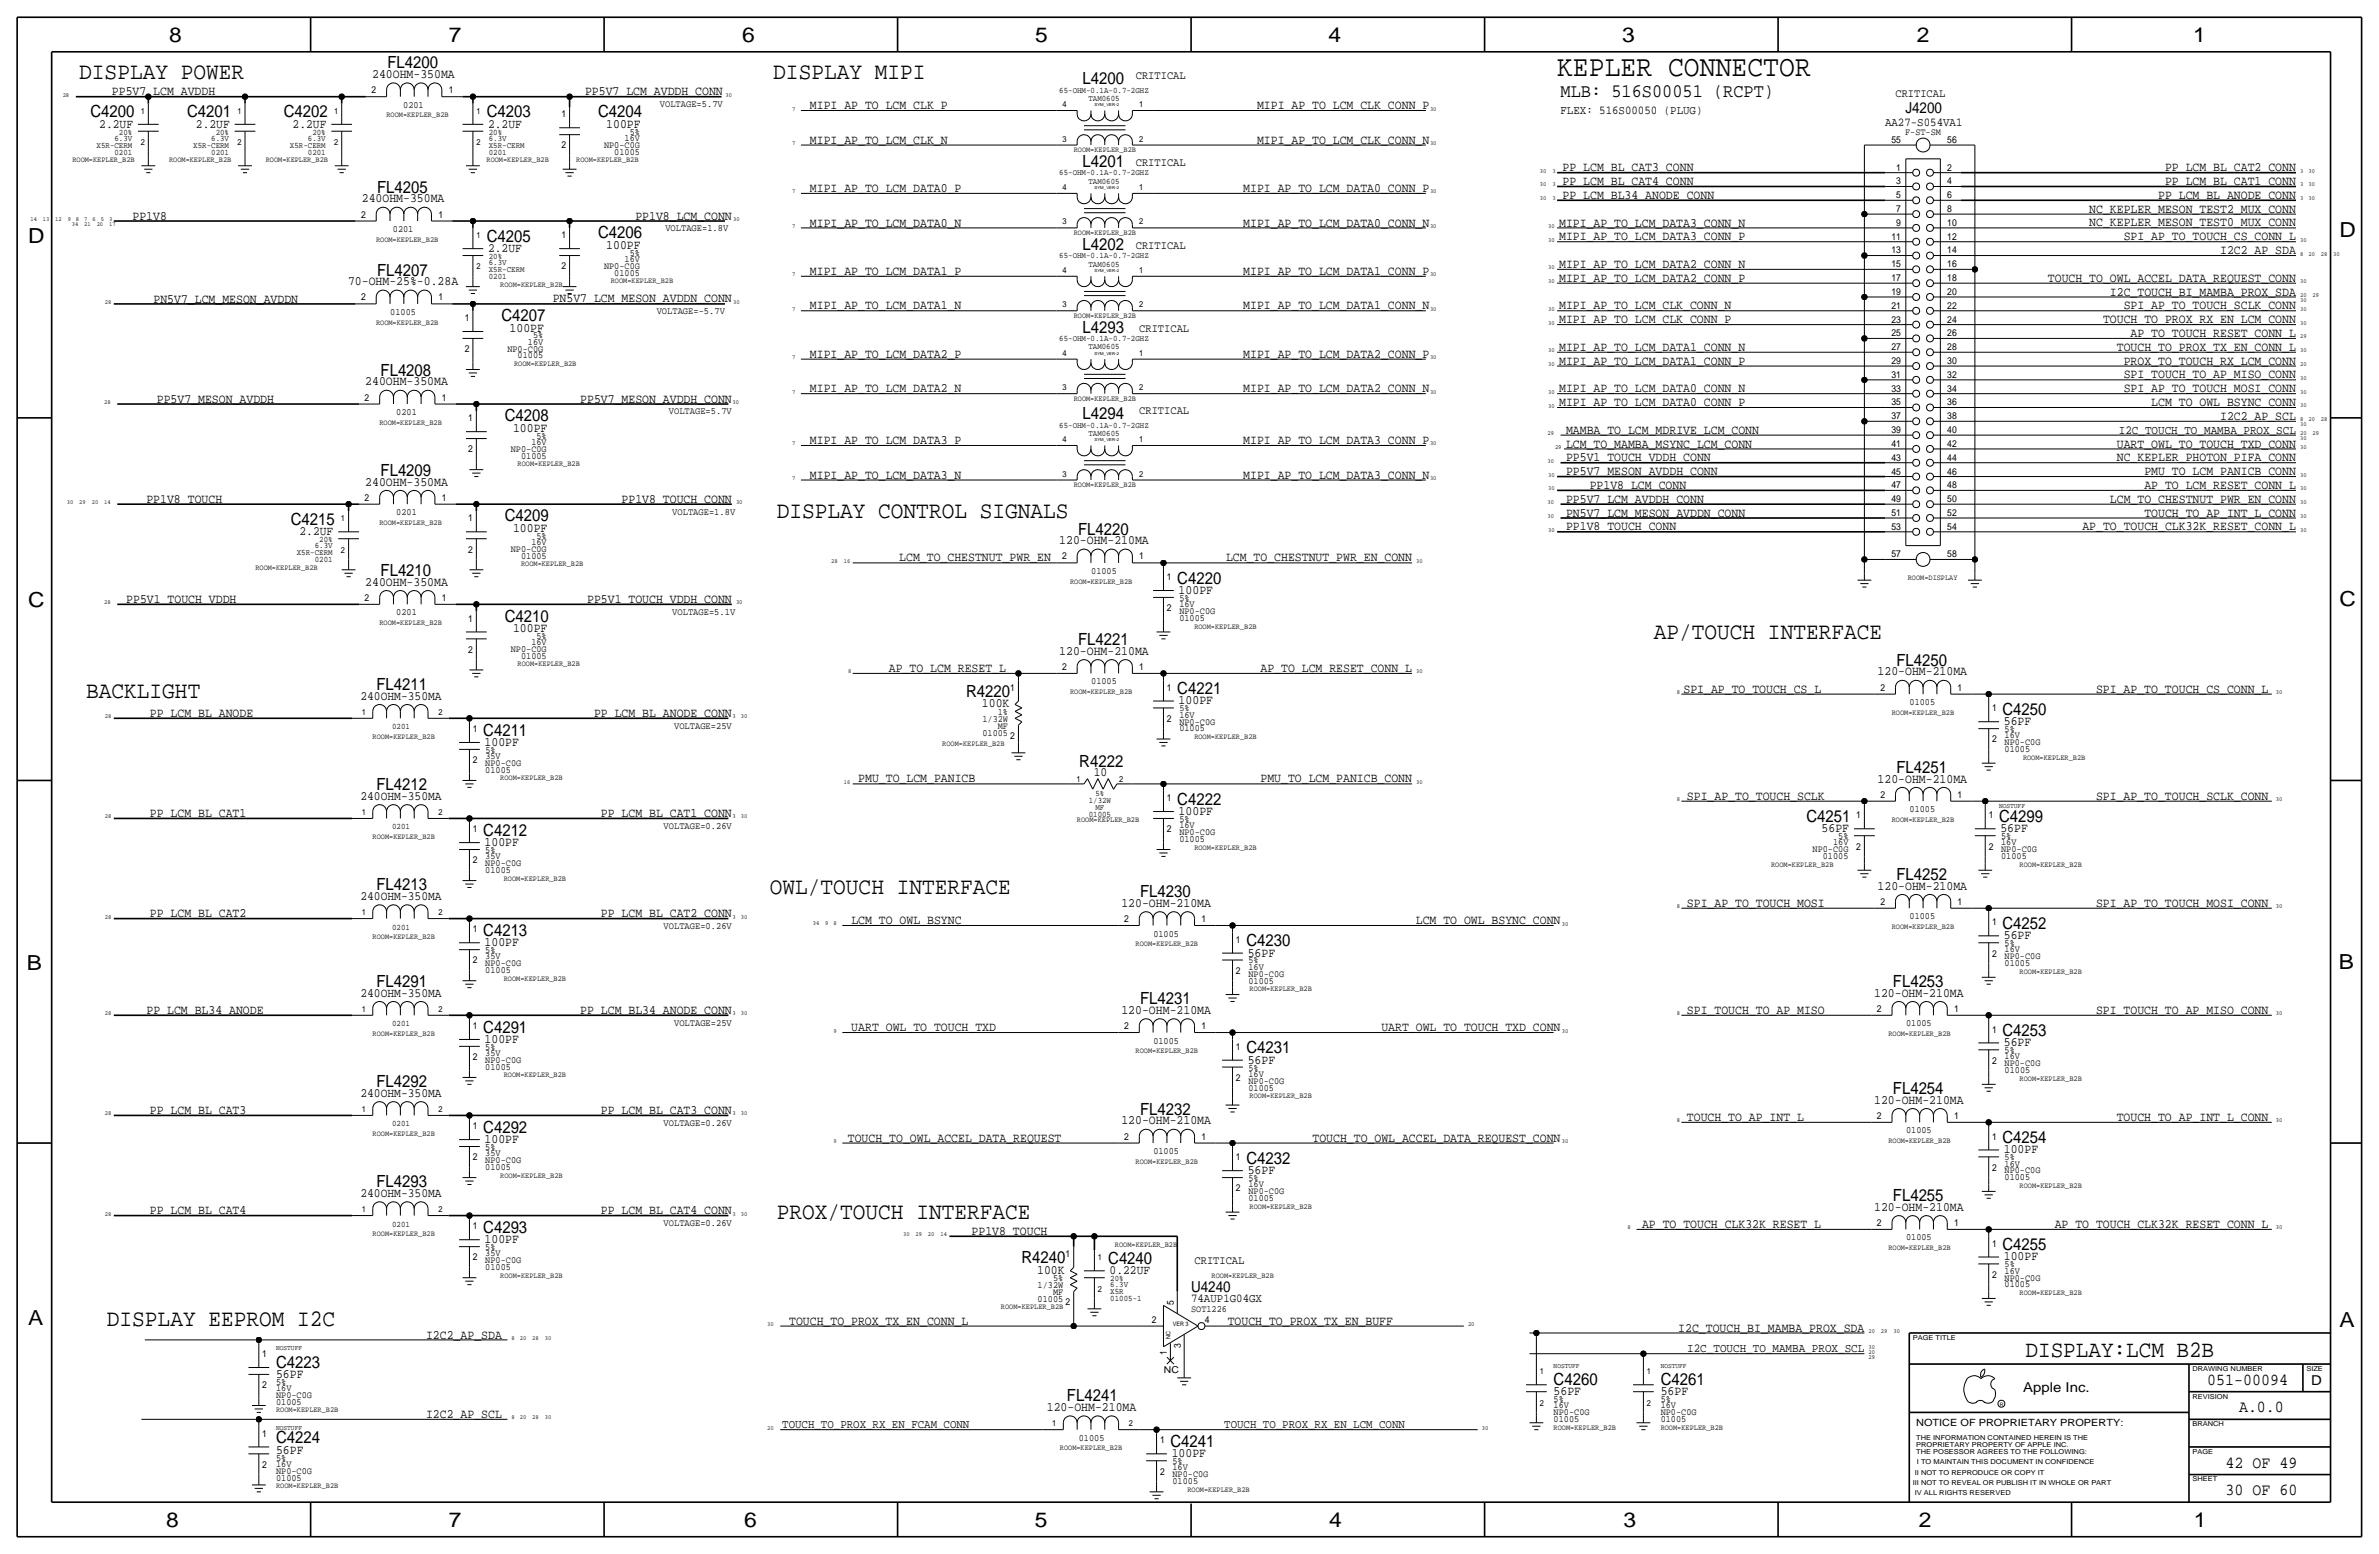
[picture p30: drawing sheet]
<svg xmlns="http://www.w3.org/2000/svg" width="875mm" height="572mm" viewBox="0 0 875 572" stroke-linecap="round" stroke-linejoin="round" font-family="sans-serif">
<defs><g id="words">
<text font-size="10.9" x="572.7" y="27.9">KEPLER CONNECTOR</text>
<g font-size="8.7">
<text x="29.2" y="29.2">DISPLAY POWER</text>
<text x="284.4" y="29.2">DISPLAY MIPI</text>
<text x="285.7" y="190.5">DISPLAY CONTROL SIGNALS</text>
<text x="608.3" y="235">AP/TOUCH INTERFACE</text>
<text x="31.7" y="256.5">BACKLIGHT</text>
<text x="283.2" y="328.9">OWL/TOUCH INTERFACE</text>
<text x="285.7" y="448.3">PROX/TOUCH INTERFACE</text>
<text x="39.3" y="487.7">DISPLAY EEPROM I2C</text>
</g>
<text font-size="8.6" x="745" y="499.1">DISPLAY:LCM B2B</text>
<g font-size="7.6">
<text x="62.2" y="15.5">8</text>
<text x="165.1" y="15.5">7</text>
<text x="273" y="15.5">6</text>
<text x="380.7" y="15.5">5</text>
<text x="488.6" y="15.5">4</text>
<text x="596.6" y="15.5">3</text>
<text x="705.1" y="15.5">2</text>
<text x="806.7" y="15.5">1</text>
<text x="10.4" y="89.4">D</text>
<text x="860.5" y="87.1">D</text>
<text x="10.4" y="223.3">C</text>
<text x="860.5" y="222.8">C</text>
<text x="9.8" y="356.6">B</text>
<text x="860.3" y="356.4">B</text>
<text x="10.4" y="487.4">A</text>
<text x="860.5" y="488.2">A</text>
<text x="61.2" y="561.6">8</text>
<text x="165" y="561.6">7</text>
<text x="273.8" y="561.6">6</text>
<text x="380.7" y="561.6">5</text>
<text x="488.9" y="561.6">4</text>
<text x="597.1" y="561.6">3</text>
<text x="705.8" y="561.6">2</text>
<text x="806.9" y="561.6">1</text>
</g>
<text font-size="7" x="574" y="35.6">MLB: 516S00051 (RCPT)</text>
<g font-size="6.2">
<text x="142.5" y="25.1">FL4200</text>
<text x="398.2" y="31">L4200</text>
<text x="33.3" y="43.2">C4200</text>
<text x="68.8" y="43.2">C4201</text>
<text x="104.4" y="43.2">C4202</text>
<text x="179" y="43.2">C4203</text>
<text x="220" y="43.2">C4204</text>
<text x="398.2" y="61.5">L4201</text>
<text x="138.7" y="70.9">FL4205</text>
<text x="179" y="88.9">C4205</text>
<text x="220" y="87.6">C4206</text>
<text x="398.2" y="91.9">L4202</text>
<text x="138.7" y="101.3">FL4207</text>
<text x="184.4" y="118.1">C4207</text>
<text x="398.2" y="122.4">L4293</text>
<text x="140" y="138.2">FL4208</text>
<text x="185.7" y="154.9">C4208</text>
<text x="398.2" y="154.2">L4294</text>
<text x="140" y="175">FL4209</text>
<text x="185.7" y="191.8">C4209</text>
<text x="106.9" y="193">C4215</text>
<text x="396.5" y="196.6">FL4220</text>
<text x="140" y="211.8">FL4210</text>
<text x="433" y="214.6">C4220</text>
<text x="185.7" y="228.6">C4210</text>
<text x="396.5" y="237.2">FL4221</text>
<text x="697.5" y="244.9">FL4250</text>
<text x="138.5" y="253.7">FL4211</text>
<text x="355.4" y="256.3">R4220</text>
<text x="433" y="255.3">C4221</text>
<text x="736.6" y="262.9">C4250</text>
<text x="177.7" y="270.5">C4211</text>
<text x="397" y="281.9">R4222</text>
<text x="697.5" y="284.2">FL4251</text>
<text x="138.5" y="290.6">FL4212</text>
<text x="433" y="295.9">C4222</text>
<text x="664.5" y="302.3">C4251</text>
<text x="735.3" y="302.3">C4299</text>
<text x="177.7" y="307.3">C4212</text>
<text x="697.5" y="323.6">FL4252</text>
<text x="138.5" y="327.4">FL4213</text>
<text x="419.4" y="329.9">FL4230</text>
<text x="736.6" y="341.6">C4252</text>
<text x="177.7" y="344.2">C4213</text>
<text x="458.4" y="348">C4230</text>
<text x="138.5" y="363">FL4291</text>
<text x="696.2" y="363">FL4253</text>
<text x="419.4" y="369.3">FL4231</text>
<text x="177.7" y="379.7">C4291</text>
<text x="736.6" y="381">C4253</text>
<text x="458.4" y="387.3">C4231</text>
<text x="138.5" y="399.8">FL4292</text>
<text x="696.2" y="402.3">FL4254</text>
<text x="419.4" y="410">FL4232</text>
<text x="177.7" y="416.6">C4292</text>
<text x="736.6" y="420.4">C4254</text>
<text x="458.4" y="428">C4232</text>
<text x="138.5" y="436.6">FL4293</text>
<text x="696.2" y="441.7">FL4255</text>
<text x="177.7" y="453.4">C4293</text>
<text x="736.6" y="459.7">C4255</text>
<text x="375.7" y="464.6">R4240</text>
<text x="407.6" y="464.8">C4240</text>
<text x="101.5" y="502.9">C4223</text>
<text x="571.4" y="509.3">C4260</text>
<text x="610.8" y="509.3">C4261</text>
<text x="811.9" y="509.3">051-00094</text>
<text x="392.5" y="515.4">FL4241</text>
<text x="823.6" y="519.4">A.0.0</text>
<text x="101.5" y="530.9">C4224</text>
<text x="430.5" y="532.1">C4241</text>
<text x="818.6" y="539.8">42 OF 49</text>
<text x="818.6" y="549.9">30 OF 60</text>
</g>
<g font-size="5.6">
<text x="700.8" y="41.4">J4200</text>
<text x="438.1" y="475">U4240</text>
</g>
<g font-size="5">
<text x="850.1" y="509.3">D</text>
<text x="744.2" y="511.8">Apple Inc.</text>
</g>
<g font-size="4.7">
<text x="136.9" y="28.7">240OHM-350MA</text>
<text x="41.2" y="35.1">PP5V7_LCM_AVDDH</text>
<text x="215.2" y="35">PP5V7_LCM_AVDDH_CONN</text>
<text x="297.9" y="40.1">MIPI_AP_TO_LCM_CLK_P</text>
<text x="462.4" y="40.1">MIPI_AP_TO_LCM_CLK_CONN_P</text>
<text x="36.5" y="47">2.2UF</text>
<text x="72.1" y="47">2.2UF</text>
<text x="107.6" y="47">2.2UF</text>
<text x="179.5" y="47">2.2UF</text>
<text x="223" y="47">100PF</text>
<text x="297.9" y="52.8">MIPI_AP_TO_LCM_CLK_N</text>
<text x="462.4" y="52.8">MIPI_AP_TO_LCM_CLK_CONN_N</text>
<text x="574.8" y="63">PP_LCM_BL_CAT3_CONN</text>
<text x="796.3" y="63">PP_LCM_BL_CAT2_CONN</text>
<text x="297.9" y="70.6">MIPI_AP_TO_LCM_DATA0_P</text>
<text x="457.3" y="70.6">MIPI_AP_TO_LCM_DATA0_CONN_P</text>
<text x="574.8" y="68.1">PP_LCM_BL_CAT4_CONN</text>
<text x="796.3" y="68">PP_LCM_BL_CAT1_CONN</text>
<text x="133.1" y="74.4">240OHM-350MA</text>
<text x="574.8" y="73.2">PP_LCM_BL34_ANODE_CONN</text>
<text x="793.8" y="73.1">PP_LCM_BL_ANODE_CONN</text>
<text x="48.7" y="80.8">PP1V8</text>
<text x="233.7" y="80.7">PP1V8_LCM_CONN</text>
<text x="297.9" y="83.3">MIPI_AP_TO_LCM_DATA0_N</text>
<text x="457.3" y="83.3">MIPI_AP_TO_LCM_DATA0_CONN_N</text>
<text x="573.5" y="83.3">MIPI_AP_TO_LCM_DATA3_CONN_N</text>
<text x="768.5" y="78.2">NC_KEPLER_MESON_TEST2_MUX_CONN</text>
<text x="768.5" y="83.3">NC_KEPLER_MESON_TEST0_MUX_CONN</text>
<text x="573.5" y="88.4">MIPI_AP_TO_LCM_DATA3_CONN_P</text>
<text x="781.1" y="88.4">SPI_AP_TO_TOUCH_CS_CONN_L</text>
<text x="179.5" y="92.7">2.2UF</text>
<text x="223" y="91.4">100PF</text>
<text x="816.6" y="93.4">I2C2_AP_SDA</text>
<text x="297.9" y="101.1">MIPI_AP_TO_LCM_DATA1_P</text>
<text x="457.3" y="101.1">MIPI_AP_TO_LCM_DATA1_CONN_P</text>
<text x="573.5" y="98.6">MIPI_AP_TO_LCM_DATA2_CONN_N</text>
<text x="128" y="104.9">70-OHM-25%-0.28A</text>
<text x="573.5" y="103.6">MIPI_AP_TO_LCM_DATA2_CONN_P</text>
<text x="753.2" y="103.6">TOUCH_TO_OWL_ACCEL_DATA_REQUEST_CONN</text>
<text x="56.4" y="111.3">PN5V7_LCM_MESON_AVDDN</text>
<text x="203.3" y="111.2">PN5V7_LCM_MESON_AVDDN_CONN</text>
<text x="297.9" y="113.8">MIPI_AP_TO_LCM_DATA1_N</text>
<text x="457.3" y="113.8">MIPI_AP_TO_LCM_DATA1_CONN_N</text>
<text x="573.5" y="113.8">MIPI_AP_TO_LCM_CLK_CONN_N</text>
<text x="776.1" y="108.7">I2C_TOUCH_BI_MAMBA_PROX_SDA</text>
<text x="781.1" y="113.8">SPI_AP_TO_TOUCH_SCLK_CONN</text>
<text x="573.5" y="118.9">MIPI_AP_TO_LCM_CLK_CONN_P</text>
<text x="773.5" y="118.9">TOUCH_TO_PROX_RX_EN_LCM_CONN</text>
<text x="187.4" y="121.9">100PF</text>
<text x="783.7" y="123.9">AP_TO_TOUCH_RESET_CONN_L</text>
<text x="297.9" y="131.6">MIPI_AP_TO_LCM_DATA2_P</text>
<text x="457.3" y="131.6">MIPI_AP_TO_LCM_DATA2_CONN_P</text>
<text x="573.5" y="129">MIPI_AP_TO_LCM_DATA1_CONN_N</text>
<text x="778.6" y="129">TOUCH_TO_PROX_TX_EN_CONN_L</text>
<text x="573.5" y="134.1">MIPI_AP_TO_LCM_DATA1_CONN_P</text>
<text x="781.1" y="134.1">PROX_TO_TOUCH_RX_LCM_CONN</text>
<text x="134.3" y="141.7">240OHM-350MA</text>
<text x="781.1" y="139.2">SPI_TOUCH_TO_AP_MISO_CONN</text>
<text x="57.7" y="148.1">PP5V7_MESON_AVDDH</text>
<text x="213.4" y="148.1">PP5V7_MESON_AVDDH_CONN</text>
<text x="297.9" y="144.3">MIPI_AP_TO_LCM_DATA2_N</text>
<text x="457.3" y="144.3">MIPI_AP_TO_LCM_DATA2_CONN_N</text>
<text x="573.5" y="144.3">MIPI_AP_TO_LCM_DATA0_CONN_N</text>
<text x="573.5" y="149.4">MIPI_AP_TO_LCM_DATA0_CONN_P</text>
<text x="781.1" y="144.2">SPI_AP_TO_TOUCH_MOSI_CONN</text>
<text x="791.3" y="149.3">LCM_TO_OWL_BSYNC_CONN</text>
<text x="816.6" y="154.4">I2C2_AP_SCL</text>
<text x="188.7" y="158.7">100PF</text>
<text x="576" y="159.5">MAMBA_TO_LCM_MDRIVE_LCM_CONN</text>
<text x="297.9" y="163.3">MIPI_AP_TO_LCM_DATA3_P</text>
<text x="457.3" y="163.3">MIPI_AP_TO_LCM_DATA3_CONN_P</text>
<text x="576" y="164.6">LCM_TO_MAMBA_MSYNC_LCM_CONN</text>
<text x="778.6" y="164.6">UART_OWL_TO_TOUCH_TXD_CONN</text>
<text x="576" y="169.7">PP5V1_TOUCH_VDDH_CONN</text>
<text x="778.6" y="169.7">NC_KEPLER_PHOTON_PIFA_CONN</text>
<text x="134.3" y="178.6">240OHM-350MA</text>
<text x="297.9" y="176">MIPI_AP_TO_LCM_DATA3_N</text>
<text x="457.3" y="176">MIPI_AP_TO_LCM_DATA3_CONN_N</text>
<text x="576" y="174.7">PP5V7_MESON_AVDDH_CONN</text>
<text x="584.7" y="179.8">PP1V8_LCM_CONN</text>
<text x="788.7" y="174.7">PMU_TO_LCM_PANICB_CONN</text>
<text x="788.7" y="179.8">AP_TO_LCM_RESET_CONN_L</text>
<text x="53.9" y="184.9">PP1V8_TOUCH</text>
<text x="228.6" y="184.9">PP1V8_TOUCH_CONN</text>
<text x="576" y="184.9">PP5V7_LCM_AVDDH_CONN</text>
<text x="776.1" y="184.9">LCM_TO_CHESTNUT_PWR_EN_CONN</text>
<text x="576" y="190">PN5V7_LCM_MESON_AVDDN_CONN</text>
<text x="788.7" y="190">TOUCH_TO_AP_INT_L_CONN</text>
<text x="110.2" y="196.8">2.2UF</text>
<text x="188.7" y="195.6">100PF</text>
<text x="576" y="195.1">PP1V8_TOUCH_CONN</text>
<text x="765.9" y="195.1">AP_TO_TOUCH_CLK32K_RESET_CONN_L</text>
<text x="389.6" y="200.2">120-OHM-210MA</text>
<text x="330.8" y="206.5">LCM_TO_CHESTNUT_PWR_EN</text>
<text x="450.9" y="206.5">LCM_TO_CHESTNUT_PWR_EN_CONN</text>
<text x="134.3" y="215.4">240OHM-350MA</text>
<text x="46.4" y="221.7">PP5V1_TOUCH_VDDH</text>
<text x="216" y="221.7">PP5V1_TOUCH_VDDH_CONN</text>
<text x="433.5" y="218.4">100PF</text>
<text x="188.7" y="232.4">100PF</text>
<text x="389.6" y="240.8">120-OHM-210MA</text>
<text x="326.9" y="247.1">AP_TO_LCM_RESET_L</text>
<text x="463.6" y="247.1">AP_TO_LCM_RESET_CONN_L</text>
<text x="690.6" y="248.4">120-OHM-210MA</text>
<text x="132.6" y="257.3">240OHM-350MA</text>
<text x="619.2" y="254.8">SPI_AP_TO_TOUCH_CS_L</text>
<text x="771" y="254.8">SPI_AP_TO_TOUCH_CS_CONN_L</text>
<text x="55.1" y="263.7">PP_LCM_BL_ANODE</text>
<text x="218.5" y="263.7">PP_LCM_BL_ANODE_CONN</text>
<text x="361.2" y="260.1">100K</text>
<text x="433.5" y="259.1">100PF</text>
<text x="737.1" y="266.7">56PF</text>
<text x="178.3" y="274.3">100PF</text>
<text x="315.7" y="287.7">PMU_TO_LCM_PANICB</text>
<text x="402.3" y="285.5">10</text>
<text x="463.6" y="287.7">PMU_TO_LCM_PANICB_CONN</text>
<text x="690.6" y="287.8">120-OHM-210MA</text>
<text x="132.6" y="294.1">240OHM-350MA</text>
<text x="433.5" y="299.7">100PF</text>
<text x="620.5" y="294.1">SPI_AP_TO_TOUCH_SCLK</text>
<text x="771" y="294.1">SPI_AP_TO_TOUCH_SCLK_CONN</text>
<text x="55.1" y="300.5">PP_LCM_BL_CAT1</text>
<text x="221" y="300.5">PP_LCM_BL_CAT1_CONN</text>
<text x="178.3" y="311.2">100PF</text>
<text x="670" y="306.1">56PF</text>
<text x="735.8" y="306.1">56PF</text>
<text x="690.6" y="327.2">120-OHM-210MA</text>
<text x="132.6" y="331">240OHM-350MA</text>
<text x="412.5" y="333.5">120-OHM-210MA</text>
<text x="620.5" y="333.5">SPI_AP_TO_TOUCH_MOSI</text>
<text x="771" y="333.5">SPI_AP_TO_TOUCH_MOSI_CONN</text>
<text x="55.1" y="337.3">PP_LCM_BL_CAT2</text>
<text x="221" y="337.3">PP_LCM_BL_CAT2_CONN</text>
<text x="313.1" y="339.8">LCM_TO_OWL_BSYNC</text>
<text x="520.8" y="339.9">LCM_TO_OWL_BSYNC_CONN</text>
<text x="178.3" y="348">100PF</text>
<text x="737.1" y="345.4">56PF</text>
<text x="458.9" y="351.8">56PF</text>
<text x="132.6" y="366.5">240OHM-350MA</text>
<text x="689.3" y="366.5">120-OHM-210MA</text>
<text x="53.9" y="372.9">PP_LCM_BL34_ANODE</text>
<text x="213.4" y="372.9">PP_LCM_BL34_ANODE_CONN</text>
<text x="412.5" y="372.9">120-OHM-210MA</text>
<text x="620.5" y="372.8">SPI_TOUCH_TO_AP_MISO</text>
<text x="771" y="372.9">SPI_TOUCH_TO_AP_MISO_CONN</text>
<text x="178.3" y="383.5">100PF</text>
<text x="313.1" y="379.2">UART_OWL_TO_TOUCH_TXD</text>
<text x="508.1" y="379.2">UART_OWL_TO_TOUCH_TXD_CONN</text>
<text x="737.1" y="384.8">56PF</text>
<text x="458.9" y="391.2">56PF</text>
<text x="132.6" y="403.4">240OHM-350MA</text>
<text x="689.3" y="405.9">120-OHM-210MA</text>
<text x="55.1" y="409.7">PP_LCM_BL_CAT3</text>
<text x="221" y="409.7">PP_LCM_BL_CAT3_CONN</text>
<text x="412.5" y="413.5">120-OHM-210MA</text>
<text x="620.5" y="412.2">TOUCH_TO_AP_INT_L</text>
<text x="778.6" y="412.2">TOUCH_TO_AP_INT_L_CONN</text>
<text x="311.9" y="419.9">TOUCH_TO_OWL_ACCEL_DATA_REQUEST</text>
<text x="482.7" y="419.9">TOUCH_TO_OWL_ACCEL_DATA_REQUEST_CONN</text>
<text x="178.3" y="420.4">100PF</text>
<text x="737.1" y="424.2">100PF</text>
<text x="458.9" y="431.8">56PF</text>
<text x="132.6" y="440.2">240OHM-350MA</text>
<text x="55.1" y="446.5">PP_LCM_BL_CAT4</text>
<text x="221" y="446.5">PP_LCM_BL_CAT4_CONN</text>
<text x="689.3" y="445.3">120-OHM-210MA</text>
<text x="357.4" y="454.1">PP1V8_TOUCH</text>
<text x="604" y="451.6">AP_TO_TOUCH_CLK32K_RESET_L</text>
<text x="755.8" y="451.6">AP_TO_TOUCH_CLK32K_RESET_CONN_L</text>
<text x="178.3" y="457.2">100PF</text>
<text x="737.1" y="463.5">100PF</text>
<text x="381.5" y="468.4">100K</text>
<text x="408.1" y="468.6">0.22UF</text>
<text x="290.3" y="487.2">TOUCH_TO_PROX_TX_EN_CONN_L</text>
<text x="451.6" y="487.2">TOUCH_TO_PROX_TX_EN_BUFF</text>
<text x="617.3" y="489.7">I2C_TOUCH_BI_MAMBA_PROX_SDA</text>
<text x="156.7" y="492.3">I2C2_AP_SDA</text>
<text x="101.5" y="506.7">56PF</text>
<text x="571.5" y="513.1">56PF</text>
<text x="610.8" y="513.1">56PF</text>
<text x="156.7" y="521.5">I2C2_AP_SCL</text>
<text x="385" y="518.9">120-OHM-210MA</text>
<text x="101.5" y="534.7">56PF</text>
<text x="431" y="535.9">100PF</text>
</g>
<g font-size="4.5">
<text x="779.3" y="159.5">I2C_TOUCH_TO_MAMBA_PROX_SCL</text>
<text x="620.6" y="497.3">I2C_TOUCH_TO_MAMBA_PROX_SCL</text>
</g>
<g font-size="4.4">
<text x="574" y="41.9">FLEX: 516S00050 (PLUG)</text>
<text x="693.3" y="46.2">AA27-S054VA1</text>
<text x="438.1" y="478.8">74AUP1G04GX</text>
<text x="287.7" y="525.3">TOUCH_TO_PROX_RX_EN_FCAM_CONN</text>
<text x="450.3" y="525.3">TOUCH_TO_PROX_RX_EN_LCM_CONN</text>
</g>
<g font-size="4.3">
<text x="417.8" y="29.2">CRITICAL</text>
<text x="697.2" y="35.6">CRITICAL</text>
<text x="417.8" y="61">CRITICAL</text>
<text x="417.8" y="91.4">CRITICAL</text>
<text x="419" y="121.9">CRITICAL</text>
<text x="419" y="152.4">CRITICAL</text>
<text x="439.4" y="464.8">CRITICAL</text>
</g>
<text font-size="3.7" x="704.8" y="524.5">NOTICE OF PROPRIETARY PROPERTY:</text>
<g font-size="3.6">
<text x="242.7" y="39.4">VOLTAGE=5.7V</text>
<text x="244.7" y="85.1">VOLTAGE=1.8V</text>
<text x="241.5" y="115.6">VOLTAGE=-5.7V</text>
<text x="246" y="152.4">VOLTAGE=5.7V</text>
<text x="247.3" y="189.2">VOLTAGE=1.8V</text>
<text x="247.3" y="226.1">VOLTAGE=5.1V</text>
<text x="247.9" y="268">VOLTAGE=25V</text>
<text x="244.1" y="304.8">VOLTAGE=0.26V</text>
<text x="244.1" y="341.6">VOLTAGE=0.26V</text>
<text x="247.9" y="377.2">VOLTAGE=25V</text>
<text x="244.1" y="414">VOLTAGE=0.26V</text>
<text x="244.1" y="450.9">VOLTAGE=0.26V</text>
</g>
<g font-size="3.5">
<text x="136.6" y="34.3">2</text>
<text x="165" y="34.3">1</text>
<text x="148.3" y="39.6">0201</text>
<text x="206.5" y="43.2">1</text>
<text x="229.7" y="51.8">16V</text>
<text x="231.6" y="49.5">5%</text>
<text x="695.7" y="52.6">55</text>
<text x="700.7" y="49.5">F-ST-SM</text>
<text x="716.2" y="52.6">56</text>
<text x="206.5" y="54.6">2</text>
<text x="222.2" y="54.4">NP0-C0G</text>
<text x="226" y="56.9">01005</text>
<text x="697.5" y="62.7">1</text>
<text x="716.2" y="62.7">2</text>
<text x="697.5" y="67.8">3</text>
<text x="716.2" y="67.8">4</text>
<text x="697.5" y="72.9">5</text>
<text x="697.5" y="78">7</text>
<text x="716.2" y="72.9">6</text>
<text x="716.2" y="78">8</text>
<text x="132.8" y="80">2</text>
<text x="161.2" y="80">1</text>
<text x="697.5" y="83.1">9</text>
<text x="716.2" y="83.1">10</text>
<text x="144.5" y="85.3">0201</text>
<text x="206.5" y="87.6">1</text>
<text x="695.7" y="88.1">11</text>
<text x="716.2" y="88.1">12</text>
<text x="231.6" y="94">5%</text>
<text x="695.7" y="93.2">13</text>
<text x="716.2" y="93.2">14</text>
<text x="206.5" y="99.1">2</text>
<text x="222.2" y="98.8">NP0-C0G</text>
<text x="226" y="101.3">01005</text>
<text x="229.7" y="96.3">16V</text>
<text x="695.7" y="98.3">15</text>
<text x="716.2" y="98.3">16</text>
<text x="695.7" y="103.4">17</text>
<text x="716.2" y="103.4">18</text>
<text x="132.8" y="110.5">2</text>
<text x="161.2" y="110.5">1</text>
<text x="695.7" y="108.5">19</text>
<text x="695.7" y="113.6">21</text>
<text x="716.2" y="108.5">20</text>
<text x="716.2" y="113.6">22</text>
<text x="143.6" y="115.8">01005</text>
<text x="170.9" y="118.1">1</text>
<text x="695.7" y="118.6">23</text>
<text x="716.2" y="118.6">24</text>
<text x="196.1" y="124.5">5%</text>
<text x="695.7" y="123.7">25</text>
<text x="716.2" y="123.7">26</text>
<text x="170.9" y="129.5">2</text>
<text x="186.6" y="129.3">NP0-C0G</text>
<text x="190.4" y="131.8">01005</text>
<text x="194.2" y="126.7">16V</text>
<text x="695.7" y="128.8">27</text>
<text x="716.2" y="128.8">28</text>
<text x="695.7" y="133.9">29</text>
<text x="716.2" y="133.9">30</text>
<text x="695.7" y="139">31</text>
<text x="716.2" y="139">32</text>
<text x="134.1" y="147.3">2</text>
<text x="162.5" y="147.3">1</text>
<text x="695.7" y="144">33</text>
<text x="695.7" y="149.1">35</text>
<text x="716.2" y="144">34</text>
<text x="716.2" y="149.1">36</text>
<text x="145.8" y="152.7">0201</text>
<text x="172.2" y="154.9">1</text>
<text x="695.7" y="154.2">37</text>
<text x="716.2" y="154.2">38</text>
<text x="197.3" y="161.3">5%</text>
<text x="695.7" y="159.3">39</text>
<text x="716.2" y="159.3">40</text>
<text x="172.2" y="166.4">2</text>
<text x="187.9" y="166.1">NP0-C0G</text>
<text x="195.4" y="163.6">16V</text>
<text x="695.7" y="164.4">41</text>
<text x="716.2" y="164.4">42</text>
<text x="191.7" y="168.7">01005</text>
<text x="695.7" y="169.4">43</text>
<text x="716.2" y="169.4">44</text>
<text x="695.7" y="174.5">45</text>
<text x="695.7" y="179.6">47</text>
<text x="716.2" y="174.5">46</text>
<text x="716.2" y="179.6">48</text>
<text x="134.1" y="184.2">2</text>
<text x="162.5" y="184.2">1</text>
<text x="695.7" y="184.7">49</text>
<text x="716.2" y="184.7">50</text>
<text x="145.8" y="189.5">0201</text>
<text x="172.2" y="191.8">1</text>
<text x="695.7" y="189.8">51</text>
<text x="716.2" y="189.8">52</text>
<text x="695.7" y="194.9">53</text>
<text x="716.2" y="194.9">54</text>
<text x="172.2" y="203.2">2</text>
<text x="187.9" y="202.9">NP0-C0G</text>
<text x="195.4" y="200.4">16V</text>
<text x="197.3" y="198.1">5%</text>
<text x="191.7" y="205.5">01005</text>
<text x="390.6" y="205.7">2</text>
<text x="419.1" y="205.7">1</text>
<text x="695.7" y="205">57</text>
<text x="716.2" y="205">58</text>
<text x="401.4" y="211.1">01005</text>
<text x="429.2" y="213.4">1</text>
<text x="134.1" y="221">2</text>
<text x="162.5" y="221">1</text>
<text x="433.8" y="221">5%</text>
<text x="145.8" y="226.3">0201</text>
<text x="429.2" y="224.8">2</text>
<text x="433.8" y="223.3">16V</text>
<text x="433.8" y="225.8">NP0-C0G</text>
<text x="172.2" y="228.6">1</text>
<text x="433.8" y="228.3">01005</text>
<text x="187.9" y="239.8">NP0-C0G</text>
<text x="195.4" y="237.2">16V</text>
<text x="197.3" y="234.9">5%</text>
<text x="172.2" y="240">2</text>
<text x="191.7" y="242.3">01005</text>
<text x="390.6" y="246.4">2</text>
<text x="401.4" y="251.7">01005</text>
<text x="419.1" y="246.4">1</text>
<text x="371.6" y="254">1</text>
<text x="429.2" y="254">1</text>
<text x="691.6" y="254">2</text>
<text x="720" y="254">1</text>
<text x="367" y="262.9">1%</text>
<text x="433.8" y="261.6">5%</text>
<text x="433.8" y="263.9">16V</text>
<text x="702.4" y="259.3">01005</text>
<text x="732.7" y="261.6">1</text>
<text x="173.9" y="269.2">1</text>
<text x="361.3" y="265.4">1/32W</text>
<text x="367" y="268">MF</text>
<text x="429.2" y="265.4">2</text>
<text x="433.8" y="269">01005</text>
<text x="433.8" y="266.4">NP0-C0G</text>
<text x="737.3" y="269.2">5%</text>
<text x="361.3" y="270.5">01005</text>
<text x="371.6" y="271.8">2</text>
<text x="732.7" y="273.1">2</text>
<text x="737.3" y="274.1">NP0-C0G</text>
<text x="737.3" y="271.5">16V</text>
<text x="173.9" y="280.7">2</text>
<text x="178.5" y="281.7">NP0-C0G</text>
<text x="178.5" y="279.1">35V</text>
<text x="178.5" y="276.9">5%</text>
<text x="737.3" y="276.6">01005</text>
<text x="178.5" y="284.2">01005</text>
<text x="691.6" y="293.4">2</text>
<text x="720" y="293.4">1</text>
<text x="429.2" y="294.6">1</text>
<text x="702.4" y="298.7">01005</text>
<text x="433.8" y="302.3">5%</text>
<text x="433.8" y="304.5">16V</text>
<text x="682.7" y="301">1</text>
<text x="731.5" y="301">1</text>
<text x="173.9" y="306.1">1</text>
<text x="429.2" y="306.1">2</text>
<text x="433.8" y="309.6">01005</text>
<text x="433.8" y="307.1">NP0-C0G</text>
<text x="674.2" y="310.9">16V</text>
<text x="676.1" y="308.6">5%</text>
<text x="736" y="310.9">16V</text>
<text x="736" y="308.6">5%</text>
<text x="173.9" y="317.5">2</text>
<text x="178.5" y="313.7">5%</text>
<text x="178.5" y="316">35V</text>
<text x="666.7" y="313.4">NP0-C0G</text>
<text x="670.5" y="316">01005</text>
<text x="682.7" y="312.4">2</text>
<text x="731.5" y="312.4">2</text>
<text x="736" y="313.4">NP0-C0G</text>
<text x="736" y="316">01005</text>
<text x="178.5" y="318.5">NP0-C0G</text>
<text x="178.5" y="321.1">01005</text>
<text x="691.6" y="332.7">2</text>
<text x="720" y="332.7">1</text>
<text x="413.5" y="339.1">2</text>
<text x="441.9" y="339.1">1</text>
<text x="702.4" y="338.1">01005</text>
<text x="732.7" y="340.4">1</text>
<text x="173.9" y="342.9">1</text>
<text x="424.2" y="344.4">01005</text>
<text x="454.6" y="346.7">1</text>
<text x="737.3" y="348">5%</text>
<text x="178.5" y="350.5">5%</text>
<text x="178.5" y="352.8">35V</text>
<text x="732.7" y="351.8">2</text>
<text x="737.3" y="350.3">16V</text>
<text x="737.3" y="352.8">NP0-C0G</text>
<text x="173.9" y="354.3">2</text>
<text x="178.5" y="357.9">01005</text>
<text x="178.5" y="355.3">NP0-C0G</text>
<text x="454.6" y="358.1">2</text>
<text x="459.2" y="359.2">NP0-C0G</text>
<text x="459.2" y="356.6">16V</text>
<text x="459.2" y="354.3">5%</text>
<text x="737.3" y="355.3">01005</text>
<text x="459.2" y="361.7">01005</text>
<text x="690.3" y="372.1">2</text>
<text x="701.1" y="377.4">01005</text>
<text x="718.8" y="372.1">1</text>
<text x="173.9" y="378.5">1</text>
<text x="413.5" y="378.5">2</text>
<text x="424.2" y="383.8">01005</text>
<text x="441.9" y="378.5">1</text>
<text x="732.7" y="379.7">1</text>
<text x="173.9" y="389.9">2</text>
<text x="178.5" y="386.1">5%</text>
<text x="178.5" y="388.4">35V</text>
<text x="454.6" y="386.1">1</text>
<text x="737.3" y="389.6">16V</text>
<text x="737.3" y="387.3">5%</text>
<text x="178.5" y="393.4">01005</text>
<text x="178.5" y="390.9">NP0-C0G</text>
<text x="459.2" y="393.7">5%</text>
<text x="459.2" y="396">16V</text>
<text x="732.7" y="391.2">2</text>
<text x="737.3" y="392.2">NP0-C0G</text>
<text x="737.3" y="394.7">01005</text>
<text x="454.6" y="397.5">2</text>
<text x="459.2" y="398.5">NP0-C0G</text>
<text x="459.2" y="401.1">01005</text>
<text x="690.3" y="411.5">2</text>
<text x="718.8" y="411.5">1</text>
<text x="173.9" y="415.3">1</text>
<text x="413.5" y="419.1">2</text>
<text x="441.9" y="419.1">1</text>
<text x="701.1" y="416.8">01005</text>
<text x="732.7" y="419.1">1</text>
<text x="178.5" y="425.2">35V</text>
<text x="178.5" y="422.9">5%</text>
<text x="424.2" y="424.4">01005</text>
<text x="173.9" y="426.7">2</text>
<text x="178.5" y="430.3">01005</text>
<text x="178.5" y="427.7">NP0-C0G</text>
<text x="454.6" y="426.7">1</text>
<text x="732.7" y="430.5">2</text>
<text x="737.3" y="429">16V</text>
<text x="737.3" y="431.5">NP0-C0G</text>
<text x="737.3" y="426.7">5%</text>
<text x="459.2" y="436.6">16V</text>
<text x="459.2" y="434.3">5%</text>
<text x="737.3" y="434.1">01005</text>
<text x="454.6" y="438.2">2</text>
<text x="459.2" y="441.7">01005</text>
<text x="459.2" y="439.2">NP0-C0G</text>
<text x="173.9" y="452.1">1</text>
<text x="690.3" y="450.9">2</text>
<text x="718.8" y="450.9">1</text>
<text x="178.5" y="459.7">5%</text>
<text x="701.1" y="456.2">01005</text>
<text x="732.7" y="458.5">1</text>
<text x="173.9" y="463.6">2</text>
<text x="178.5" y="464.6">NP0-C0G</text>
<text x="178.5" y="467.1">01005</text>
<text x="178.5" y="462">35V</text>
<text x="391.9" y="462.3">1</text>
<text x="737.3" y="466.1">5%</text>
<text x="381.7" y="473.7">1/32W</text>
<text x="387.3" y="471.2">5%</text>
<text x="732.7" y="469.9">2</text>
<text x="737.3" y="473.5">01005</text>
<text x="737.3" y="470.9">NP0-C0G</text>
<text x="737.3" y="468.4">16V</text>
<text x="381.7" y="478.8">01005</text>
<text x="387.3" y="476.2">MF</text>
<text x="391.9" y="480.1">2</text>
<text x="431.8" y="480.1" transform="rotate(-90 431.8 480.1)">5</text>
<text x="438.1" y="482.6">SOT1226</text>
<text x="423.6" y="486.4">2</text>
<text x="443.2" y="486.4">4</text>
<text x="434.3" y="495.8" transform="rotate(-90 434.3 495.8)">3</text>
<text x="96.5" y="499.1">1</text>
<text x="429.2" y="498.3" transform="rotate(-90 429.2 498.3)">1</text>
<text x="101.5" y="509.3">5%</text>
<text x="428.1" y="505">NC</text>
<text x="96.5" y="510.5">2</text>
<text x="101.5" y="514.1">NP0-C0G</text>
<text x="101.5" y="511.6">16V</text>
<text x="571.5" y="515.6">5%</text>
<text x="610.8" y="515.6">5%</text>
<text x="101.5" y="516.6">01005</text>
<text x="571.5" y="517.9">16V</text>
<text x="571.5" y="520.4">NP0-C0G</text>
<text x="610.8" y="517.9">16V</text>
<text x="610.8" y="520.4">NP0-C0G</text>
<text x="571.5" y="523">01005</text>
<text x="610.8" y="523">01005</text>
<text x="96.5" y="528.3">1</text>
<text x="396.8" y="529.8">01005</text>
<text x="426.7" y="530.9">1</text>
<text x="96.5" y="539.8">2</text>
<text x="101.5" y="539.5">16V</text>
<text x="101.5" y="537.2">5%</text>
<text x="431.2" y="538.5">5%</text>
<text x="101.5" y="544.6">01005</text>
<text x="101.5" y="542">NP0-C0G</text>
<text x="426.7" y="542.3">2</text>
<text x="431.2" y="545.8">01005</text>
<text x="431.2" y="543.3">NP0-C0G</text>
<text x="431.2" y="540.8">16V</text>
</g>
<g font-size="3.1">
<text x="389.6" y="34">65-OHM-0.1A-0.7-2GHZ</text>
<text x="51.8" y="41.9">1</text>
<text x="87.3" y="41.9">1</text>
<text x="122.9" y="41.9">1</text>
<text x="175.2" y="41.9">1</text>
<text x="390.8" y="39.4">4</text>
<text x="400.3" y="37.1">TAM0605</text>
<text x="419" y="39.4">1</text>
<text x="42.1" y="51.8">6.3V</text>
<text x="43.8" y="49.5">20%</text>
<text x="51.8" y="53.3">2</text>
<text x="77.7" y="51.8">6.3V</text>
<text x="79.3" y="49.5">20%</text>
<text x="87.3" y="53.3">2</text>
<text x="113.2" y="51.8">6.3V</text>
<text x="114.9" y="49.5">20%</text>
<text x="122.9" y="53.3">2</text>
<text x="175.2" y="53.3">2</text>
<text x="179.8" y="49.5">20%</text>
<text x="179.8" y="51.8">6.3V</text>
<text x="390.8" y="52.1">3</text>
<text x="419" y="52.1">2</text>
<text x="35.5" y="54.4">X5R-CERM</text>
<text x="42.1" y="56.9">0201</text>
<text x="71.1" y="54.4">X5R-CERM</text>
<text x="77.7" y="56.9">0201</text>
<text x="106.6" y="54.4">X5R-CERM</text>
<text x="113.2" y="56.9">0201</text>
<text x="179.8" y="54.4">X5R-CERM</text>
<text x="179.8" y="56.9">0201</text>
<text x="389.6" y="64.5">65-OHM-0.1A-0.7-2GHZ</text>
<text x="390.8" y="69.9">4</text>
<text x="400.3" y="67.6">TAM0605</text>
<text x="419" y="69.9">1</text>
<text x="390.8" y="82.6">3</text>
<text x="419" y="82.6">2</text>
<text x="175.2" y="87.6">1</text>
<text x="179.8" y="95.2">20%</text>
<text x="389.6" y="95">65-OHM-0.1A-0.7-2GHZ</text>
<text x="175.2" y="99.1">2</text>
<text x="179.8" y="97.5">6.3V</text>
<text x="179.8" y="100.1">X5R-CERM</text>
<text x="390.8" y="100.3">4</text>
<text x="400.3" y="98">TAM0605</text>
<text x="419" y="100.3">1</text>
<text x="179.8" y="102.6">0201</text>
<text x="390.8" y="113">3</text>
<text x="419" y="113">2</text>
<text x="389.6" y="125.5">65-OHM-0.1A-0.7-2GHZ</text>
<text x="390.8" y="130.8">4</text>
<text x="400.3" y="128.5">TAM0605</text>
<text x="419" y="130.8">1</text>
<text x="390.8" y="143.5">3</text>
<text x="419" y="143.5">2</text>
<text x="389.6" y="157.2">65-OHM-0.1A-0.7-2GHZ</text>
<text x="400.3" y="160.3">TAM0605</text>
<text x="390.8" y="162.6">4</text>
<text x="419" y="162.6">1</text>
<text x="390.8" y="175.3">3</text>
<text x="419" y="175.3">2</text>
<text x="125.4" y="191.8">1</text>
<text x="115.8" y="201.7">6.3V</text>
<text x="117.4" y="199.4">20%</text>
<text x="125.4" y="203.2">2</text>
<text x="109.2" y="204.2">X5R-CERM</text>
<text x="115.8" y="206.8">0201</text>
<text x="133" y="262.9">1</text>
<text x="161.2" y="262.9">2</text>
<text x="144.2" y="268.2">0201</text>
<text x="395.9" y="287.5">1</text>
<text x="411.7" y="287.5">2</text>
<text x="402.9" y="292.9">5%</text>
<text x="133" y="299.7">1</text>
<text x="161.2" y="299.7">2</text>
<text x="400.4" y="295.4">1/32W</text>
<text x="402.9" y="297.9">MF</text>
<text x="144.2" y="305.1">0201</text>
<text x="400.4" y="300.5">01005</text>
<text x="133" y="336.5">1</text>
<text x="144.2" y="341.9">0201</text>
<text x="161.2" y="336.5">2</text>
<text x="133" y="372.1">1</text>
<text x="144.2" y="377.4">0201</text>
<text x="161.2" y="372.1">2</text>
<text x="133" y="408.9">1</text>
<text x="161.2" y="408.9">2</text>
<text x="144.2" y="414.3">0201</text>
<text x="133" y="445.8">1</text>
<text x="161.2" y="445.8">2</text>
<text x="144.2" y="451.1">0201</text>
<text x="403.8" y="463.5">1</text>
<text x="408.4" y="473.5">6.3V</text>
<text x="408.4" y="471.2">20%</text>
<text x="403.8" y="475">2</text>
<text x="408.4" y="478.5">01005-1</text>
<text x="408.4" y="476">X5R</text>
<text x="566.4" y="505.5">1</text>
<text x="605.7" y="505.5">1</text>
<text x="566.4" y="516.9">2</text>
<text x="605.7" y="516.9">2</text>
<text x="387" y="524.5">1</text>
<text x="415.2" y="524.5">2</text>
</g>
<g font-size="2.9">
<text x="142.1" y="43.2">ROOM=KEPLER_B2B</text>
<text x="26.6" y="59.7">ROOM=KEPLER_B2B</text>
<text x="62.2" y="59.7">ROOM=KEPLER_B2B</text>
<text x="97.7" y="59.7">ROOM=KEPLER_B2B</text>
<text x="178.9" y="59.7">ROOM=KEPLER_B2B</text>
<text x="212" y="59.7">ROOM=KEPLER_B2B</text>
<text x="394.9" y="55.9">ROOM=KEPLER_B2B</text>
<text x="138.3" y="88.9">ROOM=KEPLER_B2B</text>
<text x="394.9" y="86.4">ROOM=KEPLER_B2B</text>
<text x="184" y="105.4">ROOM=KEPLER_B2B</text>
<text x="224.7" y="104.1">ROOM=KEPLER_B2B</text>
<text x="138.3" y="119.4">ROOM=KEPLER_B2B</text>
<text x="394.9" y="116.8">ROOM=KEPLER_B2B</text>
<text x="189.1" y="134.6">ROOM=KEPLER_B2B</text>
<text x="394.9" y="147.3">ROOM=KEPLER_B2B</text>
<text x="139.6" y="156.2">ROOM=KEPLER_B2B</text>
<text x="190.4" y="171.5">ROOM=KEPLER_B2B</text>
<text x="394.9" y="179.1">ROOM=KEPLER_B2B</text>
<text x="139.6" y="193">ROOM=KEPLER_B2B</text>
<text x="93.9" y="209.5">ROOM=KEPLER_B2B</text>
<text x="191.6" y="208.3">ROOM=KEPLER_B2B</text>
<text x="393.6" y="214.6">ROOM=KEPLER_B2B</text>
<text x="701.7" y="213.4">ROOM=DISPLAY</text>
<text x="139.6" y="229.9">ROOM=KEPLER_B2B</text>
<text x="439.3" y="231.1">ROOM=KEPLER_B2B</text>
<text x="190.4" y="245.1">ROOM=KEPLER_B2B</text>
<text x="393.6" y="255.3">ROOM=KEPLER_B2B</text>
<text x="695.8" y="262.9">ROOM=KEPLER_B2B</text>
<text x="137" y="271.8">ROOM=KEPLER_B2B</text>
<text x="346.6" y="274.3">ROOM=KEPLER_B2B</text>
<text x="439.3" y="271.8">ROOM=KEPLER_B2B</text>
<text x="744.1" y="279.4">ROOM=KEPLER_B2B</text>
<text x="184" y="287">ROOM=KEPLER_B2B</text>
<text x="396.1" y="302.3">ROOM=KEPLER_B2B</text>
<text x="695.8" y="302.3">ROOM=KEPLER_B2B</text>
<text x="137" y="308.6">ROOM=KEPLER_B2B</text>
<text x="439.3" y="312.4">ROOM=KEPLER_B2B</text>
<text x="185.3" y="323.8">ROOM=KEPLER_B2B</text>
<text x="651.5" y="318.8">ROOM=KEPLER_B2B</text>
<text x="742.8" y="318.8">ROOM=KEPLER_B2B</text>
<text x="695.8" y="341.6">ROOM=KEPLER_B2B</text>
<text x="137" y="345.4">ROOM=KEPLER_B2B</text>
<text x="417.7" y="348">ROOM=KEPLER_B2B</text>
<text x="742.8" y="358.1">ROOM=KEPLER_B2B</text>
<text x="185.3" y="360.7">ROOM=KEPLER_B2B</text>
<text x="459.6" y="364.5">ROOM=KEPLER_B2B</text>
<text x="137" y="381">ROOM=KEPLER_B2B</text>
<text x="694.6" y="381">ROOM=KEPLER_B2B</text>
<text x="417.7" y="387.3">ROOM=KEPLER_B2B</text>
<text x="185.3" y="396.2">ROOM=KEPLER_B2B</text>
<text x="742.8" y="397.5">ROOM=KEPLER_B2B</text>
<text x="459.6" y="403.9">ROOM=KEPLER_B2B</text>
<text x="137" y="417.8">ROOM=KEPLER_B2B</text>
<text x="694.6" y="420.4">ROOM=KEPLER_B2B</text>
<text x="417.7" y="428">ROOM=KEPLER_B2B</text>
<text x="184" y="433.1">ROOM=KEPLER_B2B</text>
<text x="742.8" y="436.9">ROOM=KEPLER_B2B</text>
<text x="459.6" y="444.5">ROOM=KEPLER_B2B</text>
<text x="137" y="454.7">ROOM=KEPLER_B2B</text>
<text x="410.1" y="458.5">ROOM=KEPLER_B2B</text>
<text x="694.6" y="459.7">ROOM=KEPLER_B2B</text>
<text x="184" y="469.9">ROOM=KEPLER_B2B</text>
<text x="445.6" y="469.9">ROOM=KEPLER_B2B</text>
<text x="742.8" y="476.2">ROOM=KEPLER_B2B</text>
<text x="368.2" y="481.3">ROOM=KEPLER_B2B</text>
<text x="101.5" y="519.4">ROOM=KEPLER_B2B</text>
<text x="571.5" y="525.8">ROOM=KEPLER_B2B</text>
<text x="610.8" y="525.8">ROOM=KEPLER_B2B</text>
<text x="389.8" y="533.4">ROOM=KEPLER_B2B</text>
<text x="101.5" y="547.4">ROOM=KEPLER_B2B</text>
<text x="436.8" y="548.6">ROOM=KEPLER_B2B</text>
</g>
<g font-size="2.6">
<text x="735.3" y="297.2">NOSTUFF</text>
<text x="101.5" y="496.6">NOSTUFF</text>
<text x="571.4" y="502.9">NOSTUFF</text>
<text x="610.8" y="502.9">NOSTUFF</text>
<text x="101.5" y="525.8">NOSTUFF</text>
</g>
<g font-size="2.5">
<text x="703.5" y="492.8">PAGE TITLE</text>
<text x="806.4" y="504.2">DRAWING NUMBER</text>
<text x="848.3" y="504.2">SIZE</text>
<text x="806.4" y="514.4">REVISION</text>
<text x="806.4" y="524.5">BRANCH</text>
<text x="704.8" y="532.1">PROPRIETARY PROPERTY OF APPLE INC.</text>
<text x="704.8" y="529.6">THE INFORMATION CONTAINED HEREIN IS THE</text>
<text x="704.8" y="534.7">THE POSESSOR AGREES TO THE FOLLOWING:</text>
<text x="705.1" y="538.5">I TO MAINTAIN THIS DOCUMENT IN CONFIDENCE</text>
<text x="806.4" y="534.7">PAGE</text>
<text x="704.3" y="542.3">II NOT TO REPRODUCE OR COPY IT</text>
<text x="806.4" y="544.8">SHEET</text>
<text x="703.5" y="546.1">III NOT TO REVEAL OR PUBLISH IT IN WHOLE OR PART</text>
<text x="704.3" y="549.9">IV ALL RIGHTS RESERVED</text>
</g>
<g font-size="2.3">
<text x="23.1" y="35.6">28</text>
<text x="266.9" y="35.6">30</text>
<text x="291.3" y="40.6">7</text>
<text x="526" y="40.6">30</text>
<text x="291.3" y="53.3">7</text>
<text x="526" y="53.3">30</text>
<text x="566.4" y="63.5">30</text>
<text x="571" y="63.5">3</text>
<text x="846" y="63.5">3</text>
<text x="849.1" y="63.5">30</text>
<text x="291.3" y="71.1">7</text>
<text x="526" y="71.1">30</text>
<text x="566.4" y="68.6">30</text>
<text x="571" y="68.6">3</text>
<text x="846" y="68.6">3</text>
<text x="849.1" y="68.6">30</text>
<text x="566.4" y="73.7">30</text>
<text x="571" y="73.7">3</text>
<text x="846" y="73.7">3</text>
<text x="849.1" y="73.7">30</text>
<text x="11.2" y="81.3">14</text>
<text x="15.8" y="81.3">13</text>
<text x="20.3" y="81.3">12</text>
<text x="24.9" y="81.3">9</text>
<text x="26.4" y="83.1">34</text>
<text x="27.9" y="81.3">8</text>
<text x="31" y="83.1">21</text>
<text x="31" y="81.3">7</text>
<text x="34" y="81.3">6</text>
<text x="35.6" y="83.1">20</text>
<text x="37.1" y="81.3">5</text>
<text x="40.1" y="83.1">17</text>
<text x="40.1" y="81.3">3</text>
<text x="269.7" y="81.3">30</text>
<text x="291.3" y="83.8">7</text>
<text x="526" y="83.8">30</text>
<text x="569.4" y="83.8">30</text>
<text x="569.4" y="88.9">30</text>
<text x="846" y="88.9">30</text>
<text x="846" y="94">8</text>
<text x="849.1" y="94">20</text>
<text x="853.6" y="94">28</text>
<text x="858.2" y="94">30</text>
<text x="291.3" y="101.6">7</text>
<text x="526" y="101.6">30</text>
<text x="569.4" y="99.1">30</text>
<text x="569.4" y="104.1">30</text>
<text x="846" y="104.1">30</text>
<text x="38.6" y="111.8">28</text>
<text x="269.7" y="111.8">30</text>
<text x="846" y="111.1">30</text>
<text x="846" y="109.2">20</text>
<text x="850.6" y="109.2">29</text>
<text x="291.3" y="114.3">7</text>
<text x="526" y="114.3">30</text>
<text x="569.4" y="119.4">30</text>
<text x="569.4" y="114.3">30</text>
<text x="846" y="114.3">30</text>
<text x="846" y="119.4">30</text>
<text x="846" y="124.5">29</text>
<text x="569.4" y="129.5">30</text>
<text x="846" y="129.5">30</text>
<text x="291.3" y="132.1">7</text>
<text x="526" y="132.1">30</text>
<text x="569.4" y="134.6">30</text>
<text x="846" y="134.6">20</text>
<text x="846" y="139.7">30</text>
<text x="38.3" y="148.6">28</text>
<text x="269.4" y="148.6">30</text>
<text x="291.3" y="144.8">7</text>
<text x="526" y="144.8">30</text>
<text x="569.4" y="144.8">30</text>
<text x="569.4" y="149.9">30</text>
<text x="846" y="144.8">30</text>
<text x="846" y="149.9">30</text>
<text x="846" y="154.9">8</text>
<text x="849.1" y="154.9">20</text>
<text x="853.6" y="154.9">28</text>
<text x="569.2" y="160">29</text>
<text x="846" y="161.9">30</text>
<text x="846" y="160">20</text>
<text x="846" y="156.8">30</text>
<text x="850.6" y="160">29</text>
<text x="291.3" y="163.8">7</text>
<text x="526" y="163.8">30</text>
<text x="572" y="165.1">29</text>
<text x="846" y="165.1">30</text>
<text x="569.2" y="170.2">30</text>
<text x="291.3" y="176.5">7</text>
<text x="526" y="176.5">30</text>
<text x="569.4" y="175.3">30</text>
<text x="846" y="175.3">30</text>
<text x="24.6" y="185.4">30</text>
<text x="29.2" y="185.4">29</text>
<text x="33.7" y="185.4">20</text>
<text x="38.3" y="185.4">14</text>
<text x="270.7" y="185.4">30</text>
<text x="569.2" y="185.4">30</text>
<text x="569.4" y="180.3">30</text>
<text x="846" y="180.3">30</text>
<text x="846" y="185.4">30</text>
<text x="569.2" y="190.5">30</text>
<text x="846" y="190.5">30</text>
<text x="569.4" y="195.6">30</text>
<text x="846" y="195.6">30</text>
<text x="305.8" y="207">28</text>
<text x="310.3" y="207">16</text>
<text x="520.9" y="207">30</text>
<text x="38.3" y="222.3">28</text>
<text x="270.7" y="222.3">30</text>
<text x="311.9" y="247.7">8</text>
<text x="520.9" y="247.6">30</text>
<text x="616.7" y="255.3">8</text>
<text x="837.1" y="255.3">30</text>
<text x="38.6" y="264.2">28</text>
<text x="269.4" y="264.2">3</text>
<text x="272.5" y="264.2">30</text>
<text x="310.3" y="288.3">16</text>
<text x="520.9" y="288.3">30</text>
<text x="616.7" y="294.6">8</text>
<text x="837.1" y="294.6">30</text>
<text x="38.6" y="301">28</text>
<text x="269.4" y="301">3</text>
<text x="272.5" y="301">30</text>
<text x="616.7" y="334">8</text>
<text x="837.1" y="334">30</text>
<text x="38.6" y="337.8">28</text>
<text x="269.4" y="337.8">3</text>
<text x="272.5" y="337.8">30</text>
<text x="299" y="340.4">34</text>
<text x="303.5" y="340.4">9</text>
<text x="306.6" y="340.4">8</text>
<text x="574.5" y="340.4">30</text>
<text x="38.6" y="373.4">28</text>
<text x="269.4" y="373.4">3</text>
<text x="272.5" y="373.4">30</text>
<text x="616.7" y="373.4">8</text>
<text x="837.1" y="373.4">30</text>
<text x="306.6" y="379.7">9</text>
<text x="574.5" y="379.7">30</text>
<text x="38.6" y="410.2">28</text>
<text x="269.4" y="410.2">3</text>
<text x="272.5" y="410.2">30</text>
<text x="616.7" y="412.8">8</text>
<text x="837.1" y="412.8">30</text>
<text x="306.6" y="420.4">9</text>
<text x="574.5" y="420.4">30</text>
<text x="38.6" y="447">28</text>
<text x="269.4" y="447">3</text>
<text x="272.5" y="447">30</text>
<text x="332.2" y="454.7">30</text>
<text x="336.8" y="454.7">29</text>
<text x="341.3" y="454.7">20</text>
<text x="345.9" y="454.7">14</text>
<text x="598.7" y="452.1">8</text>
<text x="837.1" y="452.1">30</text>
<text x="282.1" y="487.7">30</text>
<text x="431.4" y="487.7">VER 3</text>
<text x="540" y="487.7">20</text>
<text x="687.3" y="490.2">20</text>
<text x="691.8" y="490.2">29</text>
<text x="696.4" y="490.2">30</text>
<text x="188.2" y="492.8">8</text>
<text x="191.2" y="492.8">20</text>
<text x="195.8" y="492.8">28</text>
<text x="200.4" y="492.8">30</text>
<text x="430.5" y="492.3" transform="rotate(-90 430.5 492.3)">NC</text>
<text x="687.3" y="496">30</text>
<text x="687.3" y="497.8">20</text>
<text x="687.3" y="499.7">29</text>
<text x="188.2" y="522">8</text>
<text x="191.2" y="522">20</text>
<text x="195.8" y="522">28</text>
<text x="200.4" y="522">30</text>
<text x="282.1" y="525.8">20</text>
<text x="545" y="525.8">30</text>
</g>
<text font-size="1.8" x="735.5" y="516.9">R</text>
<g font-size="1.5">
<text x="402.6" y="39.1">SYM_VER-2</text>
<text x="402.6" y="69.6">SYM_VER-2</text>
<text x="402.6" y="100.1">SYM_VER-2</text>
<text x="402.6" y="130.6">SYM_VER-2</text>
<text x="402.6" y="162.3">SYM_VER-2</text>
</g>
</g></defs>
<g fill="none" stroke="#000" stroke-width=".37">
<path d="M54.6 38.1v7.6zM90.1 38.1v7.6zM125.7 38.1v7.6zM134.6 35.6h7.6zM142.2 33a2.54 2.54 0 0 1 2.5-2.5 2.54 2.54 0 0 1 2.6 2.5 2.54 2.54 0 0 1 2.5-2.5 2.54 2.54 0 0 1 2.5 2.5 2.54 2.54 0 0 1 2.6-2.5 2.54 2.54 0 0 1 2.5 2.5 2.54 2.54 0 0 1 2.6-2.5 2.54 2.54 0 0 1 2.5 2.5M142.2 33v2.6zM147.3 33v2.6zM152.3 33v2.6zM157.4 33v2.6zM162.5 33v2.6zM162.5 35.6h7.6zM173.9 38.1v7.6z"/>
<path d="M209.5 39.4v7.6zM50.7 45.7h7.7zM50.7 48.3h7.7zM54.6 55.9v2.5zM54.6 48.3v7.6zM54.6 58.4v2.6zM86.3 48.3h7.6zM86.3 45.7h7.6zM90.1 55.9v2.5zM90.1 48.3v7.6zM90.1 58.4v2.6zM121.9 48.3h7.6z"/>
<path d="M121.9 45.7h7.6zM125.7 55.9v2.5zM125.7 48.3v7.6zM125.7 58.4v2.6zM170.1 48.3h7.6zM170.1 45.7h7.6zM173.9 55.9v2.5zM173.9 48.3v7.6zM173.9 58.4v2.6zM205.7 47h7.6zM205.7 49.5h7.6zM209.5 57.1v2.6z"/>
<path d="M209.5 49.5v7.7zM209.5 59.7v2.5zM294.6 40.6h94zM294.6 53.3h94zM388.6 40.6h7.6zM388.6 53.3h7.6zM396.2 52.1a2.54 2.54 0 0 1 2.5-2.6 2.54 2.54 0 0 1 2.6 2.6 2.54 2.54 0 0 1 2.5-2.6 2.54 2.54 0 0 1 2.6 2.6 2.54 2.54 0 0 1 2.5-2.6 2.54 2.54 0 0 1 2.5 2.6 2.54 2.54 0 0 1 2.6-2.6 2.54 2.54 0 0 1 2.5 2.6M396.2 40.6v1.3zM396.2 52.1v1.2zM396.2 41.9a2.54 2.54 0 0 0 2.5 2.5 2.54 2.54 0 0 0 2.6-2.5 2.54 2.54 0 0 0 2.5 2.5 2.54 2.54 0 0 0 2.6-2.5 2.54 2.54 0 0 0 2.5 2.5 2.54 2.54 0 0 0 2.5-2.5 2.54 2.54 0 0 0 2.6 2.5 2.54 2.54 0 0 0 2.5-2.5M398.7 46.2h15.3zM398.7 47.8h15.3z"/>
<path d="M401.3 40.6v1.3zM401.3 52.1v1.2zM406.4 52.1v1.2zM406.4 40.6v1.3zM411.4 52.1v1.2zM411.4 40.6v1.3zM416.5 53.3h7.6zM416.5 40.6h7.6zM416.5 52.1v1.2zM416.5 40.6v1.3zM424.1 40.6h100.4zM424.1 53.3h100.4z"/>
<path d="M685.8 53.3v25.4zM685.8 53.3h7.6zM693.4 53.3h11.4zM701 58.4v142.3zM701 58.4h12.7zM704.8 53.3h.1M709.9 53.3h11.4zM713.7 58.4v142.3zM721.3 53.3h5.1zM726.4 53.3v45.8zM52 61h5.1zM53 62.2h3.1z"/>
<path d="M53.8 63.5h1.5zM87.6 61h5.1zM88.6 62.2h3zM89.4 63.5h1.5zM123.1 61h5.1zM124.2 62.2h3zM124.9 63.5h1.5zM138.4 78.7a2.54 2.54 0 0 1 2.5-2.5 2.54 2.54 0 0 1 2.6 2.5 2.54 2.54 0 0 1 2.5-2.5 2.54 2.54 0 0 1 2.5 2.5 2.54 2.54 0 0 1 2.6-2.5 2.54 2.54 0 0 1 2.5 2.5 2.54 2.54 0 0 1 2.6-2.5 2.54 2.54 0 0 1 2.5 2.5M138.4 78.7v2.6zM143.5 78.7v2.6zM148.5 78.7v2.6zM153.6 78.7v2.6z"/>
<path d="M158.7 78.7v2.6zM171.4 61h5.1zM172.4 62.2h3.1zM173.2 63.5h1.5zM207 62.2h5zM208 63.5h3zM208.7 64.8h1.6zM294.6 71.1h94zM388.6 71.1h7.6zM396.2 71.1v1.3zM396.2 72.4a2.54 2.54 0 0 0 2.5 2.5 2.54 2.54 0 0 0 2.6-2.5 2.54 2.54 0 0 0 2.5 2.5 2.54 2.54 0 0 0 2.6-2.5 2.54 2.54 0 0 0 2.5 2.5 2.54 2.54 0 0 0 2.5-2.5 2.54 2.54 0 0 0 2.6 2.5 2.54 2.54 0 0 0 2.5-2.5M398.7 76.7h15.3z"/>
<path d="M398.7 78.2h15.3zM401.3 71.1v1.3zM406.4 71.1v1.3zM411.4 71.1v1.3zM416.5 71.1h7.6zM416.5 71.1v1.3zM424.1 71.1h100.4zM685.8 78.7h7.6zM685.8 78.7v15.3zM693.4 78.7h10.1zM693.4 73.7h10.1zM693.4 68.6h10.1z"/>
<path d="M693.4 63.5h10.1zM711.2 78.7h10.1zM711.2 73.7h10.1zM711.2 68.6h10.1zM711.2 63.5h10.1zM721.3 78.7h123.2zM130.8 81.3h7.6zM158.7 81.3h7.6zM170.1 94h7.6zM170.1 91.4h7.6zM173.9 83.8v7.6zM173.9 94v7.6z"/>
<path d="M205.7 91.4h7.6zM205.7 94h7.6zM209.5 83.8v7.6zM209.5 94v7.6zM294.6 83.8h94zM388.6 83.8h7.6zM396.2 82.6a2.54 2.54 0 0 1 2.5-2.6 2.54 2.54 0 0 1 2.6 2.6 2.54 2.54 0 0 1 2.5-2.6 2.54 2.54 0 0 1 2.6 2.6 2.54 2.54 0 0 1 2.5-2.6 2.54 2.54 0 0 1 2.5 2.6 2.54 2.54 0 0 1 2.6-2.6 2.54 2.54 0 0 1 2.5 2.6M396.2 82.6v1.2zM401.3 82.6v1.2zM406.4 82.6v1.2zM411.4 82.6v1.2zM416.5 83.8h7.6z"/>
<path d="M416.5 82.6v1.2zM424.1 83.8h100.4zM572.7 99.1h120.7zM572.7 88.9h120.7zM572.7 83.8h120.7zM685.8 94h7.6zM685.8 94v15.2zM693.4 94h10.1zM693.4 99.1h10.1zM693.4 83.8h10.1zM693.4 88.9h10.1zM711.2 94h10.1z"/>
<path d="M711.2 99.1h10.1zM711.2 88.9h10.1zM711.2 83.8h10.1zM721.3 83.8h123.2zM721.3 99.1h5.1zM721.3 94h123.2zM721.3 88.9h123.2zM726.4 99.1v106.6zM130.8 111.8h7.6zM138.4 109.2a2.54 2.54 0 0 1 2.5-2.5 2.54 2.54 0 0 1 2.6 2.5 2.54 2.54 0 0 1 2.5-2.5 2.54 2.54 0 0 1 2.5 2.5 2.54 2.54 0 0 1 2.6-2.5 2.54 2.54 0 0 1 2.5 2.5 2.54 2.54 0 0 1 2.6-2.5 2.54 2.54 0 0 1 2.5 2.5M138.4 109.2v2.6zM143.5 109.2v2.6z"/>
<path d="M148.5 109.2v2.6zM153.6 109.2v2.6zM158.7 109.2v2.6zM158.7 111.8h7.6zM171.4 105.4h5.1zM172.4 106.7h3.1zM173.2 108h1.5zM173.9 101.6v1.3zM173.9 114.3v7.6zM173.9 102.9v2.5zM207 105.4h5zM208 106.7h3z"/>
<path d="M208.7 108h1.6zM209.5 101.6v1.3zM209.5 102.9v2.5zM294.6 114.3h94zM294.6 101.6h94zM388.6 101.6h7.6zM388.6 114.3h7.6zM396.2 113a2.54 2.54 0 0 1 2.5-2.5 2.54 2.54 0 0 1 2.6 2.5 2.54 2.54 0 0 1 2.5-2.5 2.54 2.54 0 0 1 2.6 2.5 2.54 2.54 0 0 1 2.5-2.5 2.54 2.54 0 0 1 2.5 2.5 2.54 2.54 0 0 1 2.6-2.5 2.54 2.54 0 0 1 2.5 2.5M396.2 101.6v1.3zM396.2 113v1.3zM396.2 102.9a2.54 2.54 0 0 0 2.5 2.5 2.54 2.54 0 0 0 2.6-2.5 2.54 2.54 0 0 0 2.5 2.5 2.54 2.54 0 0 0 2.6-2.5 2.54 2.54 0 0 0 2.5 2.5 2.54 2.54 0 0 0 2.5-2.5 2.54 2.54 0 0 0 2.6 2.5 2.54 2.54 0 0 0 2.5-2.5M398.7 107.2h15.3z"/>
<path d="M398.7 108.7h15.3zM401.3 101.6v1.3zM401.3 113v1.3zM406.4 113v1.3zM406.4 101.6v1.3zM411.4 113v1.3zM411.4 101.6v1.3zM416.5 114.3h7.6zM416.5 101.6h7.6zM416.5 113v1.3zM416.5 101.6v1.3zM424.1 114.3h100.4z"/>
<path d="M424.1 101.6h100.4zM572.7 114.3h120.7zM572.7 119.4h120.7zM572.7 104.1h120.7zM685.8 109.2h7.6zM685.8 109.2v15.3zM693.4 109.2h10.1zM693.4 114.3h10.1zM693.4 119.4h10.1zM693.4 104.1h10.1zM711.2 119.4h10.1zM711.2 114.3h10.1z"/>
<path d="M711.2 109.2h10.1zM711.2 104.1h10.1zM721.3 119.4h123.2zM721.3 104.1h123.2zM721.3 114.3h123.2zM721.3 109.2h123.2zM170.1 121.9h7.6zM170.1 124.5h7.6zM171.4 135.9h5.1zM172.4 137.2h3.1zM173.2 138.4h1.5zM173.9 132.1v1.3z"/>
<path d="M173.9 124.5v7.6zM173.9 133.4v2.5zM294.6 132.1h94zM388.6 132.1h7.6zM396.2 132.1v1.3zM396.2 133.4a2.54 2.54 0 0 0 2.5 2.5 2.54 2.54 0 0 0 2.6-2.5 2.54 2.54 0 0 0 2.5 2.5 2.54 2.54 0 0 0 2.6-2.5 2.54 2.54 0 0 0 2.5 2.5 2.54 2.54 0 0 0 2.5-2.5 2.54 2.54 0 0 0 2.6 2.5 2.54 2.54 0 0 0 2.5-2.5M398.7 137.7h15.3zM398.7 139.2h15.3zM401.3 132.1v1.3zM406.4 132.1v1.3zM411.4 132.1v1.3zM416.5 132.1h7.6z"/>
<path d="M416.5 132.1v1.3zM424.1 132.1h100.4zM572.7 129.5h120.7zM572.7 134.6h120.7zM685.8 139.7h7.6zM685.8 124.5h7.6zM685.8 139.7v15.2zM685.8 124.5v15.2zM693.4 139.7h10.1zM693.4 134.6h10.1zM693.4 129.5h10.1zM693.4 124.5h10.1z"/>
<path d="M711.2 139.7h10.1zM711.2 134.6h10.1zM711.2 124.5h10.1zM711.2 129.5h10.1zM721.3 134.6h123.2zM721.3 129.5h123.2zM721.3 124.5h123.2zM721.3 139.7h123.2zM132 148.6h7.6zM139.6 146.1v2.5zM139.6 146.1a2.54 2.54 0 0 1 2.6-2.6 2.54 2.54 0 0 1 2.5 2.6 2.54 2.54 0 0 1 2.6-2.6 2.54 2.54 0 0 1 2.5 2.6 2.54 2.54 0 0 1 2.5-2.6 2.54 2.54 0 0 1 2.6 2.6 2.54 2.54 0 0 1 2.5-2.6 2.54 2.54 0 0 1 2.6 2.6M144.7 146.1v2.5z"/>
<path d="M149.8 146.1v2.5zM154.9 146.1v2.5zM160 146.1v2.5zM160 148.6h7.6zM171.4 158.8h7.6zM175.2 151.1v7.7zM294.6 144.8h94zM388.6 144.8h7.6zM396.2 143.5a2.54 2.54 0 0 1 2.5-2.5 2.54 2.54 0 0 1 2.6 2.5 2.54 2.54 0 0 1 2.5-2.5 2.54 2.54 0 0 1 2.6 2.5 2.54 2.54 0 0 1 2.5-2.5 2.54 2.54 0 0 1 2.5 2.5 2.54 2.54 0 0 1 2.6-2.5 2.54 2.54 0 0 1 2.5 2.5M396.2 143.5v1.3zM401.3 143.5v1.3zM406.4 143.5v1.3z"/>
<path d="M411.4 143.5v1.3zM416.5 144.8h7.6zM416.5 143.5v1.3zM424.1 144.8h100.4zM572.7 149.9h120.7zM572.7 144.8h120.7zM685.8 154.9h7.6zM685.8 154.9v50.8zM693.4 154.9h10.1zM693.4 149.9h10.1zM693.4 144.8h10.1zM711.2 149.9h10.1z"/>
<path d="M711.2 144.8h10.1zM711.2 154.9h10.1zM721.3 154.9h123.2zM721.3 149.9h123.2zM721.3 144.8h123.2zM171.4 161.3h7.6zM172.7 172.7h5zM173.7 174h3zM174.4 175.3h1.6zM175.2 168.9v1.3zM175.2 161.3v7.6zM175.2 170.2v2.5z"/>
<path d="M294.6 163.8h94zM294.6 176.5h94zM388.6 163.8h7.6zM388.6 176.5h7.6zM396.2 175.3a2.54 2.54 0 0 1 2.5-2.6 2.54 2.54 0 0 1 2.6 2.6 2.54 2.54 0 0 1 2.5-2.6 2.54 2.54 0 0 1 2.6 2.6 2.54 2.54 0 0 1 2.5-2.6 2.54 2.54 0 0 1 2.5 2.6 2.54 2.54 0 0 1 2.6-2.6 2.54 2.54 0 0 1 2.5 2.6M396.2 163.8v1.3zM396.2 175.3v1.2zM396.2 165.1a2.54 2.54 0 0 0 2.5 2.5 2.54 2.54 0 0 0 2.6-2.5 2.54 2.54 0 0 0 2.5 2.5 2.54 2.54 0 0 0 2.6-2.5 2.54 2.54 0 0 0 2.5 2.5 2.54 2.54 0 0 0 2.5-2.5 2.54 2.54 0 0 0 2.6 2.5 2.54 2.54 0 0 0 2.5-2.5M398.7 169.4h15.3zM398.7 170.9h15.3zM401.3 163.8v1.3zM401.3 175.3v1.2z"/>
<path d="M406.4 175.3v1.2zM406.4 163.8v1.3zM411.4 175.3v1.2zM411.4 163.8v1.3zM416.5 176.5h7.6zM416.5 163.8h7.6zM416.5 175.3v1.2zM416.5 163.8v1.3zM424.1 163.8h100.4zM424.1 176.5h100.4zM574 160h119.4zM575.3 165.1h118.1z"/>
<path d="M693.4 175.3h10.1zM693.4 170.2h10.1zM693.4 165.1h10.1zM693.4 160h10.1zM711.2 165.1h10.1zM711.2 160h10.1zM711.2 170.2h10.1zM711.2 175.3h10.1zM721.3 175.3h123.2zM721.3 170.2h123.2zM721.3 160h123.2zM721.3 165.1h123.2z"/>
<path d="M124.4 198.1h7.6zM124.4 195.6h7.6zM128.2 188v7.6zM128.2 198.1v7.6zM132 185.4h7.6zM139.6 182.9v2.5zM139.6 182.9a2.54 2.54 0 0 1 2.6-2.5 2.54 2.54 0 0 1 2.5 2.5 2.54 2.54 0 0 1 2.6-2.5 2.54 2.54 0 0 1 2.5 2.5 2.54 2.54 0 0 1 2.5-2.5 2.54 2.54 0 0 1 2.6 2.5 2.54 2.54 0 0 1 2.5-2.5 2.54 2.54 0 0 1 2.6 2.5M144.7 182.9v2.5zM149.8 182.9v2.5zM154.9 182.9v2.5zM160 182.9v2.5zM160 185.4h7.6z"/>
<path d="M171.4 198.1h7.6zM171.4 195.6h7.6zM175.2 188v7.6zM175.2 198.1v7.6zM693.4 185.4h10.1zM693.4 180.3h10.1zM693.4 190.5h10.1zM693.4 195.6h10.1zM711.2 185.4h10.1zM711.2 190.5h10.1zM711.2 195.6h10.1zM711.2 180.3h10.1z"/>
<path d="M721.3 195.6h123.2zM721.3 190.5h123.2zM721.3 185.4h123.2zM721.3 180.3h123.2zM125.7 209.6h5.1zM126.7 210.8h3zM127.5 212.1h1.5zM128.2 205.7v1.3zM128.2 207v2.6zM139.6 219.7v2.5zM139.6 219.7a2.54 2.54 0 0 1 2.6-2.5 2.54 2.54 0 0 1 2.5 2.5 2.54 2.54 0 0 1 2.6-2.5 2.54 2.54 0 0 1 2.5 2.5 2.54 2.54 0 0 1 2.5-2.5 2.54 2.54 0 0 1 2.6 2.5 2.54 2.54 0 0 1 2.5-2.5 2.54 2.54 0 0 1 2.6 2.5M144.7 219.7v2.5z"/>
<path d="M149.8 219.7v2.5zM154.9 219.7v2.5zM160 219.7v2.5zM172.7 209.6h5zM173.7 210.8h3zM174.4 212.1h1.6zM175.2 205.7v1.3zM175.2 207v2.6zM313.6 207h75zM388.6 207h7.6zM396.2 204.5a2.54 2.54 0 0 1 2.5-2.6 2.54 2.54 0 0 1 2.6 2.6 2.54 2.54 0 0 1 2.5-2.6 2.54 2.54 0 0 1 2.6 2.6 2.54 2.54 0 0 1 2.5-2.6 2.54 2.54 0 0 1 2.5 2.6 2.54 2.54 0 0 1 2.6-2.6 2.54 2.54 0 0 1 2.5 2.6M396.2 204.5v2.5z"/>
<path d="M401.3 204.5v2.5zM406.4 204.5v2.5zM411.4 204.5v2.5zM416.5 207h7.6zM416.5 204.5v2.5zM424.1 219.7h7.7zM424.1 207h3.8zM424.1 217.2h7.7zM427.9 207h91.5zM427.9 207v2.6zM427.9 209.6v7.6zM427.9 219.7v7.6z"/>
<path d="M683.2 213.4h5.1zM684.2 214.6h3.1zM685 215.9h1.5zM685.8 205.7h7.6zM685.8 205.7v5.1zM685.8 210.8v2.6zM693.4 205.7h11.4zM701 200.7h12.7zM709.9 205.7h11.4zM721.3 205.7h5.1zM723.9 213.4h5zM724.9 214.6h3z"/>
<path d="M725.6 215.9h1.6zM726.4 205.7v5.1zM726.4 210.8v2.6zM132 222.3h7.6zM160 222.3h7.6zM171.4 235h7.6zM171.4 232.4h7.6zM175.2 224.8v7.6zM175.2 234.9v7.7zM425.4 232.4h5.1zM426.4 233.7h3.1zM427.2 235h1.5z"/>
<path d="M427.9 227.3v2.6zM427.9 229.9v2.5zM172.7 246.4h5zM173.7 247.7h3zM174.4 248.9h1.6zM175.2 242.6v1.2zM175.2 243.8v2.6zM313.6 247.7h61zM373.3 259.1l1.3-1.3zM373.3 259.1l2.6 1.3zM374.6 247.7h14zM374.6 247.7v2.5z"/>
<path d="M374.6 250.2v7.6zM388.6 247.7h7.6zM396.2 245.1a2.54 2.54 0 0 1 2.5-2.5 2.54 2.54 0 0 1 2.6 2.5 2.54 2.54 0 0 1 2.5-2.5 2.54 2.54 0 0 1 2.6 2.5 2.54 2.54 0 0 1 2.5-2.5 2.54 2.54 0 0 1 2.5 2.5 2.54 2.54 0 0 1 2.6-2.5 2.54 2.54 0 0 1 2.5 2.5M396.2 245.1v2.5zM401.3 245.1v2.5zM406.4 245.1v2.5zM411.4 245.1v2.5zM416.5 247.7h7.6zM416.5 245.1v2.5zM424.1 247.7h3.8zM424.1 257.8h7.7zM427.9 247.7h91.5z"/>
<path d="M427.9 247.7v2.5zM427.9 250.2v7.6zM618.4 255.3h71.2zM689.6 255.3h7.6zM697.2 252.7v2.6zM697.2 252.7a2.54 2.54 0 0 1 2.5-2.5 2.54 2.54 0 0 1 2.6 2.5 2.54 2.54 0 0 1 2.5-2.5 2.54 2.54 0 0 1 2.5 2.5 2.54 2.54 0 0 1 2.6-2.5 2.54 2.54 0 0 1 2.5 2.5 2.54 2.54 0 0 1 2.6-2.5 2.54 2.54 0 0 1 2.5 2.5M702.3 252.7v2.6zM707.3 252.7v2.6zM712.4 252.7v2.6zM717.5 255.3h7.6zM717.5 252.7v2.6zM725.1 255.3h6.4z"/>
<path d="M731.5 255.3h104.1zM731.5 255.3v2.5zM731.5 257.8v7.6zM129.5 264.2h7.6zM137.1 261.6a2.54 2.54 0 0 1 2.5-2.5 2.54 2.54 0 0 1 2.6 2.5 2.54 2.54 0 0 1 2.5-2.5 2.54 2.54 0 0 1 2.6 2.5 2.54 2.54 0 0 1 2.5-2.5 2.54 2.54 0 0 1 2.5 2.5 2.54 2.54 0 0 1 2.6-2.5 2.54 2.54 0 0 1 2.5 2.5M137.1 261.6v2.6zM142.2 261.6v2.6zM147.3 261.6v2.6zM152.3 261.6v2.6zM157.4 264.2h7.6zM157.4 261.6v2.6zM168.9 273.1h7.6z"/>
<path d="M168.9 275.6h7.6zM172.7 265.4v7.7zM172.7 275.6v7.6zM372.1 276.9h5zM373.1 278.1h3zM373.3 264.2l2.6-1.3zM373.3 261.6l2.6-1.2zM373.3 264.2l2.6 1.2zM373.3 261.6l2.6 1.3zM373.8 279.4h1.6zM374.6 273.1v1.2zM374.6 274.3v2.6z"/>
<path d="M374.6 266.7v6.4zM375.9 265.4l-1.3 1.3zM424.1 260.4h7.7zM425.4 271.8h5.1zM426.4 273.1h3.1zM427.2 274.3h1.5zM427.9 268v1.2zM427.9 269.2v2.6zM427.9 260.3v7.7zM727.7 265.4h7.6zM727.7 268h7.6zM731.5 275.6v2.5z"/>
<path d="M731.5 278.1v2.6zM731.5 268v7.6zM137.1 298.5a2.54 2.54 0 0 1 2.5-2.6 2.54 2.54 0 0 1 2.6 2.6 2.54 2.54 0 0 1 2.5-2.6 2.54 2.54 0 0 1 2.6 2.6 2.54 2.54 0 0 1 2.5-2.6 2.54 2.54 0 0 1 2.5 2.6 2.54 2.54 0 0 1 2.6-2.6 2.54 2.54 0 0 1 2.5 2.6M137.1 298.5v2.5zM142.2 298.5v2.5zM147.3 298.5v2.5zM152.3 298.5v2.5zM157.4 298.5v2.5zM170.1 287h5.1zM171.1 288.3h3.1zM171.9 289.6h1.5zM172.7 283.2v1.3z"/>
<path d="M172.7 284.5v2.5zM313.6 288.3h80zM393.7 288.3h5zM400 286.4l1.9 3.8zM400 286.4l-1.3 1.9zM403.8 286.4l-1.9 3.8zM403.8 286.4l1.9 3.8zM407.6 286.4l-1.9 3.8zM407.6 286.4l2 3.8zM410.8 288.3h5.7zM410.8 288.3l-1.2 2zM416.5 288.3h11.4z"/>
<path d="M424.1 298.5h7.7zM427.9 288.3h91.5zM427.9 288.3v2.5zM427.9 290.8v7.7zM618.4 294.6h67.4zM685.8 294.6h3.8zM685.8 294.6v2.6zM685.8 297.2v7.6zM689.6 294.6h7.6zM697.2 292.1v2.5zM697.2 292.1a2.54 2.54 0 0 1 2.5-2.5 2.54 2.54 0 0 1 2.6 2.5 2.54 2.54 0 0 1 2.5-2.5 2.54 2.54 0 0 1 2.5 2.5 2.54 2.54 0 0 1 2.6-2.5 2.54 2.54 0 0 1 2.5 2.5 2.54 2.54 0 0 1 2.6-2.5 2.54 2.54 0 0 1 2.5 2.5M702.3 292.1v2.5z"/>
<path d="M707.3 292.1v2.5zM712.4 292.1v2.5zM717.5 294.6h7.6zM717.5 292.1v2.5zM725.1 294.6h5.1zM728.9 280.7h5.1zM729.9 281.9h3.1zM730.2 294.6h105.4zM730.2 294.6v2.6zM730.2 297.2v7.6zM730.7 283.2h1.5zM129.5 301h7.6z"/>
<path d="M157.4 301h7.6zM168.9 309.9h7.6zM168.9 312.4h7.6zM172.7 302.3v7.6zM172.7 312.4v7.6zM424.1 301h7.7zM425.4 312.4h5.1zM426.4 313.7h3.1zM427.2 315h1.5zM427.9 308.6v1.3zM427.9 309.9v2.5zM427.9 301v7.6z"/>
<path d="M681.9 304.8h7.7zM681.9 307.3h7.7zM685.8 315v2.5zM685.8 317.5v2.5zM685.8 307.3v7.7zM726.4 307.3h7.6zM726.4 304.8h7.6zM730.2 315v2.5zM730.2 317.5v2.5zM730.2 307.3v7.7zM129.5 337.8h7.6zM137.1 335.3a2.54 2.54 0 0 1 2.5-2.5 2.54 2.54 0 0 1 2.6 2.5 2.54 2.54 0 0 1 2.5-2.5 2.54 2.54 0 0 1 2.6 2.5 2.54 2.54 0 0 1 2.5-2.5 2.54 2.54 0 0 1 2.5 2.5 2.54 2.54 0 0 1 2.6-2.5 2.54 2.54 0 0 1 2.5 2.5"/>
<path d="M137.1 335.3v2.5zM142.2 335.3v2.5zM147.3 335.3v2.5zM152.3 335.3v2.5zM157.4 337.8h7.6zM157.4 335.3v2.5zM170.1 323.9h5.1zM171.1 325.1h3.1zM171.9 326.4h1.5zM172.7 320v1.3zM172.7 339.1v7.6zM172.7 321.3v2.5z"/>
<path d="M419.1 337.8v2.6zM419.1 337.8a2.54 2.54 0 0 1 2.5-2.5 2.54 2.54 0 0 1 2.5 2.5 2.54 2.54 0 0 1 2.6-2.5 2.54 2.54 0 0 1 2.5 2.5 2.54 2.54 0 0 1 2.6-2.5 2.54 2.54 0 0 1 2.5 2.5 2.54 2.54 0 0 1 2.5-2.5 2.54 2.54 0 0 1 2.6 2.5M424.1 337.8v2.6zM429.2 337.8v2.6zM434.3 337.8v2.6zM439.4 337.8v2.6zM618.4 334h71.2zM683.2 320h5.1zM684.2 321.3h3.1zM685 322.6h1.5zM689.6 334h7.6zM697.2 331.5v2.5z"/>
<path d="M697.2 331.5a2.54 2.54 0 0 1 2.5-2.6 2.54 2.54 0 0 1 2.6 2.6 2.54 2.54 0 0 1 2.5-2.6 2.54 2.54 0 0 1 2.5 2.6 2.54 2.54 0 0 1 2.6-2.6 2.54 2.54 0 0 1 2.5 2.6 2.54 2.54 0 0 1 2.6-2.6 2.54 2.54 0 0 1 2.5 2.6M702.3 331.5v2.5zM707.3 331.5v2.5zM712.4 331.5v2.5zM717.5 334h7.6zM717.5 331.5v2.5zM725.1 334h6.4zM727.7 320h5zM728.7 321.3h3zM729.4 322.6h1.6zM731.5 334v2.6zM731.5 334h104.1z"/>
<path d="M731.5 336.6v7.6zM168.9 346.7h7.6zM168.9 349.2h7.6zM172.7 356.9v1.2zM172.7 349.2v7.7zM172.7 358.1v2.6zM309.8 340.4h101.6zM411.4 340.4h7.7zM439.4 340.4h7.6zM447 340.4h6.3zM449.5 353.1h7.7zM449.5 350.5h7.7z"/>
<path d="M453.3 340.4h118.2zM453.3 340.4v2.5zM453.3 342.9v7.6zM453.3 353.1v7.6zM727.7 344.2h7.6zM727.7 346.7h7.6zM728.9 359.4h5.1zM731.5 354.3v2.6zM731.5 356.9v2.5zM731.5 346.7v7.6zM129.5 373.4h7.6zM137.1 370.8a2.54 2.54 0 0 1 2.5-2.5 2.54 2.54 0 0 1 2.6 2.5 2.54 2.54 0 0 1 2.5-2.5 2.54 2.54 0 0 1 2.6 2.5 2.54 2.54 0 0 1 2.5-2.5 2.54 2.54 0 0 1 2.5 2.5 2.54 2.54 0 0 1 2.6-2.5 2.54 2.54 0 0 1 2.5 2.5"/>
<path d="M137.1 370.8v2.6zM142.2 370.8v2.6zM147.3 370.8v2.6zM152.3 370.8v2.6zM157.4 373.4h7.6zM157.4 370.8v2.6zM170.1 360.7h5.1zM171.1 362h3.1zM171.9 363.2h1.5zM172.7 374.6v7.7zM309.8 379.7h101.6zM411.4 379.7h7.7z"/>
<path d="M419.1 377.2v2.5zM419.1 377.2a2.54 2.54 0 0 1 2.5-2.5 2.54 2.54 0 0 1 2.5 2.5 2.54 2.54 0 0 1 2.6-2.5 2.54 2.54 0 0 1 2.5 2.5 2.54 2.54 0 0 1 2.6-2.5 2.54 2.54 0 0 1 2.5 2.5 2.54 2.54 0 0 1 2.5-2.5 2.54 2.54 0 0 1 2.6 2.5M424.1 377.2v2.5zM429.2 377.2v2.5zM434.3 377.2v2.5zM439.4 377.2v2.5zM439.4 379.7h7.6zM447 379.7h6.3zM450.8 365.8h5.1zM451.8 367h3.1zM452.6 368.3h1.5zM453.3 360.7v2.5z"/>
<path d="M453.3 379.7h118.2zM453.3 379.7v2.6zM453.3 363.2v2.6zM618.4 373.4h69.9zM688.3 373.4h7.6zM695.9 370.8v2.6zM695.9 370.8a2.54 2.54 0 0 1 2.6-2.5 2.54 2.54 0 0 1 2.5 2.5 2.54 2.54 0 0 1 2.5-2.5 2.54 2.54 0 0 1 2.6 2.5 2.54 2.54 0 0 1 2.5-2.5 2.54 2.54 0 0 1 2.6 2.5 2.54 2.54 0 0 1 2.5-2.5 2.54 2.54 0 0 1 2.5 2.5M701 370.8v2.6zM706.1 370.8v2.6zM711.2 370.8v2.6zM716.2 370.8v2.6zM716.2 373.4h7.7z"/>
<path d="M723.9 373.4h7.6zM729.9 360.7h3.1zM730.7 362h1.5zM731.5 373.4h104.1zM731.5 373.4v2.5zM731.5 375.9v7.6zM168.9 382.3h7.6zM168.9 384.8h7.6zM170.1 396.2h5.1zM171.1 397.5h3.1zM171.9 398.8h1.5zM172.7 392.4v1.3z"/>
<path d="M172.7 384.8v7.6zM172.7 393.7v2.5zM449.5 392.4h7.7zM449.5 389.9h7.7zM453.3 382.3v7.6zM453.3 392.4v7.7zM727.7 383.5h7.6zM727.7 386.1h7.6zM728.9 398.8h5.1zM731.5 393.7v2.5zM731.5 396.2v2.6zM731.5 386.1v7.6z"/>
<path d="M129.5 410.2h7.6zM137.1 407.7a2.54 2.54 0 0 1 2.5-2.6 2.54 2.54 0 0 1 2.6 2.6 2.54 2.54 0 0 1 2.5-2.6 2.54 2.54 0 0 1 2.6 2.6 2.54 2.54 0 0 1 2.5-2.6 2.54 2.54 0 0 1 2.5 2.6 2.54 2.54 0 0 1 2.6-2.6 2.54 2.54 0 0 1 2.5 2.6M137.1 407.7v2.5zM142.2 407.7v2.5zM147.3 407.7v2.5zM152.3 407.7v2.5zM157.4 410.2h7.6zM157.4 407.7v2.5zM168.9 419.1h7.6zM172.7 411.5v7.6zM419.1 417.8v2.6zM419.1 417.8a2.54 2.54 0 0 1 2.5-2.5 2.54 2.54 0 0 1 2.5 2.5 2.54 2.54 0 0 1 2.6-2.5 2.54 2.54 0 0 1 2.5 2.5 2.54 2.54 0 0 1 2.6-2.5 2.54 2.54 0 0 1 2.5 2.5 2.54 2.54 0 0 1 2.5-2.5 2.54 2.54 0 0 1 2.6 2.5"/>
<path d="M424.1 417.8v2.6zM429.2 417.8v2.6zM434.3 417.8v2.6zM439.4 417.8v2.6zM450.8 406.4h5.1zM451.8 407.7h3.1zM452.6 408.9h1.5zM453.3 400.1v3.8zM453.3 403.9v2.5zM618.4 412.8h69.9zM688.3 412.8h7.6zM695.9 410.2v2.5z"/>
<path d="M695.9 410.2a2.54 2.54 0 0 1 2.6-2.5 2.54 2.54 0 0 1 2.5 2.5 2.54 2.54 0 0 1 2.5-2.5 2.54 2.54 0 0 1 2.6 2.5 2.54 2.54 0 0 1 2.5-2.5 2.54 2.54 0 0 1 2.6 2.5 2.54 2.54 0 0 1 2.5-2.5 2.54 2.54 0 0 1 2.5 2.5M701 410.2v2.5zM706.1 410.2v2.5zM711.2 410.2v2.5zM716.2 410.2v2.5zM716.2 412.8h7.7zM723.9 412.8h7.6zM729.9 400.1h3.1zM730.7 401.3h1.5zM731.5 412.8h104.1zM731.5 412.8v2.5zM731.5 415.3v7.6z"/>
<path d="M168.9 421.6h7.6zM170.1 433.1h5.1zM171.1 434.3h3.1zM171.9 435.6h1.5zM172.7 429.3v1.2zM172.7 421.6v7.7zM172.7 430.5v2.6zM309.8 420.4h101.6zM411.4 420.4h7.7zM439.4 420.4h7.6zM447 420.4h6.3zM449.5 433.1h7.7z"/>
<path d="M449.5 430.5h7.7zM453.3 420.4h118.2zM453.3 420.4v2.5zM453.3 422.9v7.6zM453.3 433.1v7.6zM727.7 422.9h7.6zM727.7 425.5h7.6zM728.9 438.1h5.1zM729.9 439.4h3.1zM731.5 433.1v2.5zM731.5 435.6v2.5zM731.5 425.5v7.6z"/>
<path d="M129.5 447h7.6zM137.1 444.5a2.54 2.54 0 0 1 2.5-2.5 2.54 2.54 0 0 1 2.6 2.5 2.54 2.54 0 0 1 2.5-2.5 2.54 2.54 0 0 1 2.6 2.5 2.54 2.54 0 0 1 2.5-2.5 2.54 2.54 0 0 1 2.5 2.5 2.54 2.54 0 0 1 2.6-2.5 2.54 2.54 0 0 1 2.5 2.5M137.1 444.5v2.5zM142.2 444.5v2.5zM147.3 444.5v2.5zM152.3 444.5v2.5zM157.4 447h7.6zM157.4 444.5v2.5zM168.9 455.9h7.6zM168.9 458.5h7.6zM172.7 448.3v7.6zM172.7 458.5v7.6z"/>
<path d="M394.9 458.5v7.6zM402.5 459.7v7.7zM450.8 445.8h5.1zM451.8 447h3.1zM452.6 448.3h1.5zM453.3 440.7v2.5zM453.3 443.2v2.6zM601.9 452.1h86.4zM688.3 452.1h7.6zM695.9 449.6v2.5zM695.9 449.6a2.54 2.54 0 0 1 2.6-2.5 2.54 2.54 0 0 1 2.5 2.5 2.54 2.54 0 0 1 2.5-2.5 2.54 2.54 0 0 1 2.6 2.5 2.54 2.54 0 0 1 2.5-2.5 2.54 2.54 0 0 1 2.6 2.5 2.54 2.54 0 0 1 2.5-2.5 2.54 2.54 0 0 1 2.5 2.5M701 449.6v2.5z"/>
<path d="M706.1 449.6v2.5zM711.2 449.6v2.5zM716.2 449.6v2.5zM716.2 452.1h7.7zM723.9 452.1h7.6zM730.7 440.7h1.5zM731.5 452.1h104.1zM731.5 452.1v2.6zM731.5 454.7v7.6zM170.1 469.9h5.1zM171.1 471.2h3.1zM171.9 472.4h1.5z"/>
<path d="M172.7 466.1v1.3zM172.7 467.4v2.5zM393.7 467.4l1.2-1.3zM393.7 467.4l2.5 1.2zM393.7 472.4l2.5 1.3zM393.7 469.9l2.5 1.3zM393.7 472.4l2.5-1.2zM393.7 469.9l2.5-1.3zM394.9 475v6.3zM396.2 473.7l-1.3 1.3zM398.7 469.9h7.7zM398.7 467.4h7.7z"/>
<path d="M402.5 477.5v1.3zM402.5 478.8v2.5zM402.5 469.9v7.6zM433 475v8.1zM727.7 462.3h7.6zM727.7 464.8h7.6zM728.9 477.5h5.1zM729.9 478.8h3.1zM731.5 472.4v2.6zM731.5 475v2.5zM731.5 464.8v7.6zM53.3 492.8h41.9z"/>
<path d="M95.2 492.8v2.5zM95.2 495.3v7.6zM95.2 492.8h91.4zM287 487.7h107.9zM394.9 487.7h25.4zM394.9 481.3v6.4zM400 481.3h5.1zM401 482.6h3.1zM401.8 483.9h1.5zM420.3 487.7h7.6zM427.9 495.3l12.7-7.6zM427.9 480.1l12.7 7.6z"/>
<path d="M427.9 480.1v15.2zM429.2 499.1l2.6 2.6zM430.5 494v6.4zM435.6 499.1v5.1zM435.6 491v8.1zM443.2 487.7h5.1zM448.3 487.7h90.1zM562.6 490.2h2.5zM562.6 497.8h41.9zM565.1 490.2v11.4zM565.1 490.2h120.7zM604.5 497.8v3.8z"/>
<path d="M604.5 497.8h81.3zM730.7 480.1h1.5zM91.4 502.9h7.6zM91.4 505.5h7.6zM92.7 516.9h5zM93.7 518.2h3zM94.4 519.4h1.6zM95.2 513.1v1.2zM95.2 514.4v2.5zM95.2 505.5v7.6zM429.2 501.6l2.6-2.5zM433 506.7h5.1z"/>
<path d="M434 508h3.1zM434.8 509.3h1.5zM435.6 504.2v2.5zM561.3 511.8h7.6zM561.3 509.3h7.6zM565.1 519.4v1.3zM565.1 501.6v7.7zM565.1 511.8v7.6zM600.7 511.8h7.6zM600.7 509.3h7.6zM604.5 519.4v1.3zM604.5 501.6v7.7z"/>
<path d="M604.5 511.8v7.6zM724.1 515.6l.5 .2a2.67 2.67 0 0 0 2.5-.2M726.8 515.7a2.09 2.09 0 0 1 3.1 0M728.6 506.5a2.69 2.69 0 0 0 1.3-3 2.26 2.26 0 0 0-1.3 3M729.7 515.6l.4 .2a2.67 2.67 0 0 0 2.6-.2M733.7 511.1a4.5 4.5 0 0 1-1 4.6M733.8 511a2.08 2.08 0 0 1-1.6-2 2.08 2.08 0 0 1 1.6-2 3.4 3.4 0 0 0-5.1 0 3.6 3.6 0 0 0-3.9-.8 3.6 3.6 0 0 0-2.3 3.3 7.1 7.1 0 0 0 1.6 6.2M52 522h43.2zM91.4 532.1h7.6zM91.4 534.7h7.6zM95.2 522v2.5zM95.2 524.5v7.6z"/>
<path d="M95.2 534.7v7.6zM95.2 522h91.4zM287 525.8h96.5zM383.5 525.8h7.6zM391.1 523.2v2.6zM391.1 523.2a2.54 2.54 0 0 1 2.6-2.5 2.54 2.54 0 0 1 2.5 2.5 2.54 2.54 0 0 1 2.5-2.5 2.54 2.54 0 0 1 2.6 2.5 2.54 2.54 0 0 1 2.5-2.5 2.54 2.54 0 0 1 2.6 2.5 2.54 2.54 0 0 1 2.5-2.5 2.54 2.54 0 0 1 2.5 2.5M396.2 523.2v2.6zM401.3 523.2v2.6zM406.4 523.2v2.6zM411.4 525.8h7.7zM411.4 523.2v2.6zM419.1 525.8h6.3z"/>
<path d="M421.6 537.2h7.6zM421.6 534.7h7.6zM425.4 525.8v1.2zM425.4 527v7.7zM425.4 537.2v7.6zM425.4 525.8h118.1zM562.6 523.2h5zM563.6 524.5h3zM564.3 525.8h1.6zM565.1 520.7v2.5zM601.9 523.2h5.1zM602.9 524.5h3.1z"/>
<path d="M603.7 525.8h1.5zM604.5 520.7v2.5zM92.7 546.1h5zM93.7 547.4h3zM94.4 548.6h1.6zM95.2 542.3v1.3zM95.2 543.6v2.5zM422.9 548.6h5zM423.9 549.9h3zM424.6 551.2h1.6zM425.4 544.8v1.3zM425.4 546.1v2.5z"/>
<circle cx="707.3" cy="53.4" r="2.56"/>
<circle cx="704.8" cy="78.8" r="1.28"/>
<circle cx="704.8" cy="73.7" r="1.28"/>
<circle cx="704.8" cy="68.6" r="1.28"/>
<circle cx="704.8" cy="63.5" r="1.28"/>
<circle cx="709.9" cy="78.8" r="1.28"/>
<circle cx="709.9" cy="63.5" r="1.28"/>
<circle cx="709.9" cy="68.6" r="1.28"/>
<circle cx="709.9" cy="73.7" r="1.28"/>
<circle cx="704.8" cy="88.9" r="1.28"/>
<circle cx="704.8" cy="83.8" r="1.28"/>
<circle cx="704.8" cy="99.1" r="1.28"/>
<circle cx="704.8" cy="94" r="1.28"/>
<circle cx="709.9" cy="99.1" r="1.28"/>
<circle cx="709.9" cy="83.8" r="1.28"/>
<circle cx="709.9" cy="88.9" r="1.28"/>
<circle cx="709.9" cy="94" r="1.28"/>
<circle cx="704.8" cy="114.3" r="1.28"/>
<circle cx="704.8" cy="119.4" r="1.28"/>
<circle cx="704.8" cy="104.2" r="1.28"/>
<circle cx="704.8" cy="109.2" r="1.28"/>
<circle cx="709.9" cy="104.2" r="1.28"/>
<circle cx="709.9" cy="119.4" r="1.28"/>
<circle cx="709.9" cy="109.2" r="1.28"/>
<circle cx="709.9" cy="114.3" r="1.28"/>
<circle cx="704.8" cy="129.6" r="1.28"/>
<circle cx="704.8" cy="139.7" r="1.28"/>
<circle cx="704.8" cy="134.6" r="1.28"/>
<circle cx="704.8" cy="124.5" r="1.28"/>
<circle cx="709.9" cy="124.5" r="1.28"/>
<circle cx="709.9" cy="129.6" r="1.28"/>
<circle cx="709.9" cy="134.6" r="1.28"/>
<circle cx="709.9" cy="139.7" r="1.28"/>
<circle cx="704.8" cy="149.9" r="1.28"/>
<circle cx="704.8" cy="144.8" r="1.28"/>
<circle cx="704.8" cy="155" r="1.28"/>
<circle cx="709.9" cy="149.9" r="1.28"/>
<circle cx="709.9" cy="155" r="1.28"/>
<circle cx="709.9" cy="144.8" r="1.28"/>
<circle cx="704.8" cy="165.1" r="1.28"/>
<circle cx="704.8" cy="170.2" r="1.28"/>
<circle cx="704.8" cy="175.3" r="1.28"/>
<circle cx="704.8" cy="160" r="1.28"/>
<circle cx="709.9" cy="175.3" r="1.28"/>
<circle cx="709.9" cy="160" r="1.28"/>
<circle cx="709.9" cy="165.1" r="1.28"/>
<circle cx="709.9" cy="170.2" r="1.28"/>
<circle cx="704.8" cy="180.4" r="1.28"/>
<circle cx="704.8" cy="185.4" r="1.28"/>
<circle cx="704.8" cy="190.5" r="1.28"/>
<circle cx="704.8" cy="195.6" r="1.28"/>
<circle cx="709.9" cy="180.4" r="1.28"/>
<circle cx="709.9" cy="195.6" r="1.28"/>
<circle cx="709.9" cy="190.5" r="1.28"/>
<circle cx="709.9" cy="185.4" r="1.28"/>
<circle cx="707.3" cy="205.8" r="2.56"/>
<circle cx="441.9" cy="487.7" r="1.28"/>
<circle cx="736.1" cy="516.2" r="1.28"/>
</g>
<g fill="none" stroke="#000" stroke-width=".6" stroke-linecap="butt">
<path d="M6.3 6.4v558.7zM6.3 6.4h862.3zM19 19.1v533.4zM19 19.1h838.2zM114.2 6.4v12.7zM222.2 6.4v12.7zM330.1 6.4v12.7zM438.1 6.4v12.7zM546.1 6.4v12.7zM654 6.4v12.7zM762 6.4v12.7zM857.2 19.1v533.4z"/>
<path d="M868.6 6.4v558.7zM27.9 35.6h26.7zM54.6 35.6h35.5zM54.6 35.6v2.5zM90.1 35.6h35.6zM90.1 35.6v2.5zM125.7 35.6h8.9zM125.7 35.6v2.5zM170.1 35.6h3.8zM173.9 35.6v2.5zM173.9 35.6h35.6zM209.5 35.6h55.9z"/>
<path d="M209.5 35.6v3.8zM572.7 68.6h120.7zM572.7 63.5h120.7zM572.7 73.7h120.7zM721.3 63.5h123.2zM721.3 68.6h123.2zM721.3 73.7h123.2zM41.9 81.3h88.9zM166.3 81.3h7.6zM173.9 81.3v2.5zM173.9 81.3h35.6zM209.5 81.3v2.5z"/>
<path d="M209.5 81.3h57.1zM41.9 111.8h88.9zM166.3 111.8h7.6zM173.9 111.8h92.7zM173.9 111.8v2.5zM6.3 153.7h12.7zM43.1 148.6h88.9zM167.6 148.6h7.6zM175.2 148.6h92.7zM175.2 148.6v2.5zM857.2 153.7h11.4zM572.7 175.3h120.7z"/>
<path d="M574 170.2h119.4zM43.1 185.4h85.1zM128.2 185.4v2.6zM128.2 185.4h3.8zM167.6 185.4h7.6zM175.2 185.4h94zM175.2 185.4v2.6zM572.7 180.3h120.7zM572.7 195.6h120.7zM574 190.5h119.4zM574 185.4h119.4zM43.1 222.3h88.9z"/>
<path d="M167.6 222.3h7.6zM175.2 222.3v2.5zM175.2 222.3h94zM41.9 264.2h87.6zM165 264.2h7.7zM172.7 264.2h95.2zM172.7 264.2v1.2zM6.3 287h12.7zM857.2 287h11.4zM41.9 301h87.6zM165 301h7.7zM172.7 301h95.2z"/>
<path d="M172.7 301v1.3zM41.9 337.8h87.6zM165 337.8h7.7zM172.7 337.8h95.2zM172.7 337.8v1.3zM41.9 373.4h87.6zM165 373.4h7.7zM172.7 373.4h95.2zM172.7 373.4v1.3zM41.9 410.2h87.6zM165 410.2h7.7zM172.7 410.2h95.2z"/>
<path d="M172.7 410.2v1.3zM6.3 420.4h12.7zM857.2 420.4h11.4zM41.9 447h87.6zM165 447h7.7zM172.7 447h95.2zM172.7 447v1.3zM349.2 454.7h45.7zM394.9 454.7v3.8zM394.9 454.7h7.6zM402.5 454.7h30.5zM402.5 454.7v5z"/>
<path d="M433 454.7v20.3zM702.3 490.2v62.3zM702.3 490.2h154.9zM702.3 519.4h102.8zM702.3 501.6h154.9zM805.1 501.6v50.8zM805.1 511.8h52.1zM847 501.6v10.2zM805.1 522h52.1zM805.1 532.1h52.1zM19 552.5h838.2zM114.2 552.4v12.7z"/>
<path d="M222.2 552.5v12.7zM330.1 552.5v12.7zM438.1 553v12.1zM546.1 552.5v12.7zM654 552.5v12.7zM762 552.5v12.7zM805.1 542.3h52.1zM6.3 565.1h862.3z"/>
</g>
<g fill="#000" stroke="#000" stroke-width=".37">
<circle cx="54.6" cy="35.6" r="1.02"/>
<circle cx="90.1" cy="35.6" r="1.02"/>
<circle cx="125.7" cy="35.6" r="1.02"/>
<circle cx="173.9" cy="35.6" r="1.02"/>
<circle cx="209.5" cy="35.6" r="1.02"/>
<circle cx="685.8" cy="78.7" r="1.02"/>
<circle cx="173.9" cy="81.3" r="1.02"/>
<circle cx="209.5" cy="81.3" r="1.02"/>
<circle cx="685.8" cy="94" r="1.02"/>
<circle cx="726.4" cy="99.1" r="1.02"/>
<circle cx="173.9" cy="111.8" r="1.02"/>
<circle cx="685.8" cy="109.2" r="1.02"/>
<circle cx="685.8" cy="139.7" r="1.02"/>
<circle cx="685.8" cy="124.5" r="1.02"/>
<circle cx="175.2" cy="148.6" r="1.02"/>
<circle cx="685.8" cy="154.9" r="1.02"/>
<circle cx="128.2" cy="185.4" r="1.02"/>
<circle cx="175.2" cy="185.4" r="1.02"/>
<circle cx="427.9" cy="207" r="1.02"/>
<circle cx="685.8" cy="205.7" r="1.02"/>
<circle cx="726.4" cy="205.7" r="1.02"/>
<circle cx="175.2" cy="222.2" r="1.02"/>
<circle cx="374.6" cy="247.6" r="1.02"/>
<circle cx="427.9" cy="247.6" r="1.02"/>
<circle cx="731.5" cy="255.3" r="1.02"/>
<circle cx="172.7" cy="264.2" r="1.02"/>
<circle cx="427.9" cy="288.3" r="1.02"/>
<circle cx="685.8" cy="294.6" r="1.02"/>
<circle cx="730.2" cy="294.6" r="1.02"/>
<circle cx="172.7" cy="301" r="1.02"/>
<circle cx="172.7" cy="337.8" r="1.02"/>
<circle cx="731.5" cy="334" r="1.02"/>
<circle cx="453.3" cy="340.4" r="1.02"/>
<circle cx="172.7" cy="373.4" r="1.02"/>
<circle cx="453.3" cy="379.7" r="1.02"/>
<circle cx="731.5" cy="373.4" r="1.02"/>
<circle cx="172.7" cy="410.2" r="1.02"/>
<circle cx="731.5" cy="412.7" r="1.02"/>
<circle cx="453.3" cy="420.4" r="1.02"/>
<circle cx="172.7" cy="447" r="1.02"/>
<circle cx="394.9" cy="454.7" r="1.02"/>
<circle cx="402.5" cy="454.7" r="1.02"/>
<circle cx="731.5" cy="452.1" r="1.02"/>
<circle cx="95.2" cy="492.8" r="1.02"/>
<circle cx="394.9" cy="487.7" r="1.02"/>
<circle cx="565.1" cy="490.2" r="1.02"/>
<circle cx="604.5" cy="497.8" r="1.02"/>
<circle cx="95.2" cy="522" r="1.02"/>
<circle cx="425.4" cy="525.8" r="1.02"/>
</g>
<use href="#words"/>
</svg>
